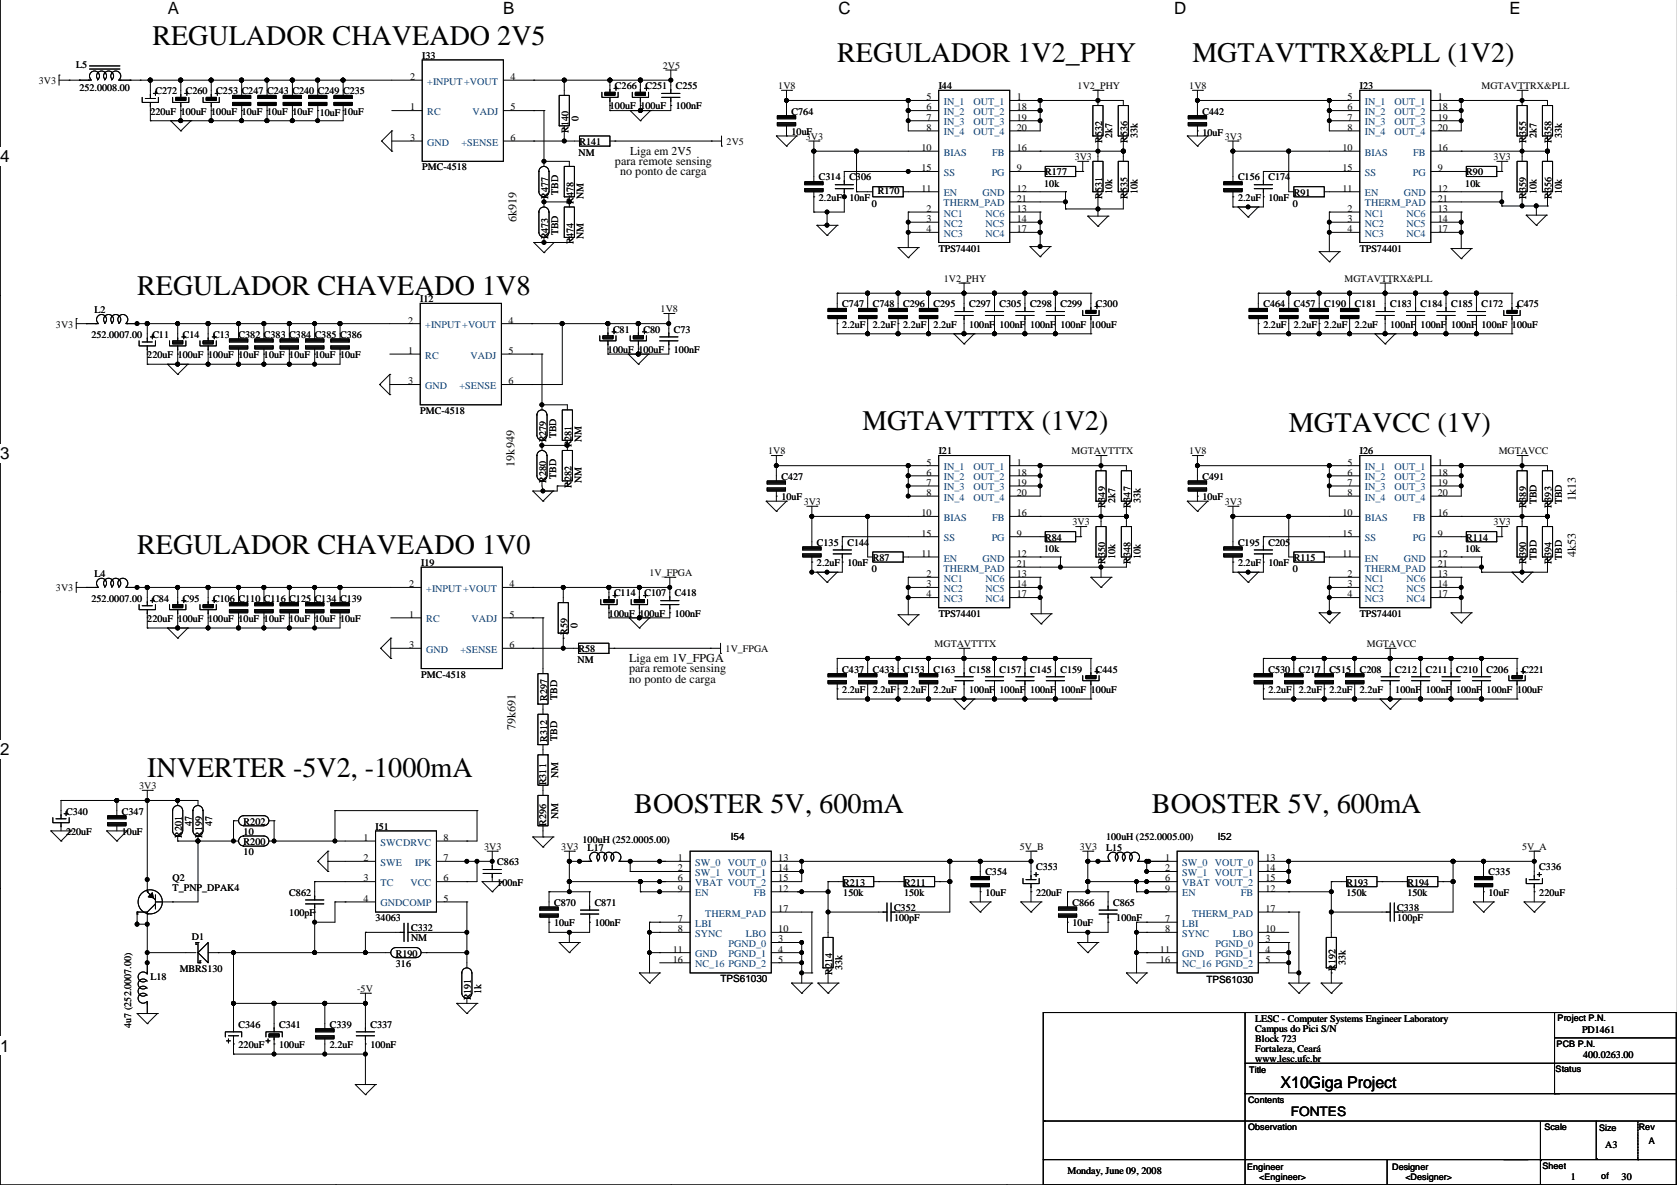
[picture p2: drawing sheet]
<svg xmlns="http://www.w3.org/2000/svg" width="420mm" height="297mm" viewBox="0 0 420 297" stroke-linecap="round" stroke-linejoin="round" font-family="sans-serif">
<defs><g id="words">
<g font-size="7.1">
<text x="38.1" y="11.2">REGULADOR CHAVEADO 2V5</text>
<text x="209.6" y="15.5">REGULADOR 1V2_PHY</text>
<text x="298.5" y="15.5">MGTAVTTRX&amp;PLL (1V2)</text>
<text x="34.3" y="73.9">REGULADOR CHAVEADO 1V8</text>
<text x="215.9" y="107.7">MGTAVTTTX (1V2)</text>
<text x="322.6" y="108.2">MGTAVCC (1V)</text>
<text x="34.3" y="138.7">REGULADOR CHAVEADO 1V0</text>
<text x="36.9" y="194.6">INVERTER -5V2, -1000mA</text>
<text x="158.8" y="203.4">BOOSTER 5V, 600mA</text>
<text x="288.3" y="203.4">BOOSTER 5V, 600mA</text>
</g>
<g font-size="4.2">
<text x="42" y="3.5">A</text>
<text x="126" y="3.5">B</text>
<text x="209.9" y="3.5">C</text>
<text x="293.9" y="3.5">D</text>
<text x="377.9" y="3.5">E</text>
<text x="0" y="40.6">4</text>
<text x="0" y="114.9">3</text>
<text x="0" y="189.1">2</text>
<text x="0" y="263.3">1</text>
</g>
<text font-size="4.1" x="320.6" y="272.4">X10Giga Project</text>
<text font-size="3.3" x="323.1" y="279.3">FONTES</text>
<g font-size="3">
<text x="154" y="41.3">para remote sensing</text>
<text x="157.8" y="38.8">Liga em 2V5</text>
<text x="155.2" y="43.9">no ponto de carga</text>
<text x="129.3" y="55.6" transform="rotate(-90 129.3 55.6)">6k919</text>
<text x="128.8" y="116.8" transform="rotate(-90 128.8 116.8)">19k949</text>
<text x="394.4" y="125.5" transform="rotate(-90 394.4 125.5)">1k13</text>
<text x="394.4" y="139.5" transform="rotate(-90 394.4 139.5)">4k53</text>
<text x="157.5" y="165.8">Liga em 1V_FPGA</text>
<text x="157.5" y="170.9">no ponto de carga</text>
<text x="157.5" y="168.3">para remote sensing</text>
<text x="129" y="182.9" transform="rotate(-90 129 182.9)">79k691</text>
</g>
<g font-size="2.5">
<text x="19.1" y="17">L5</text>
<text x="105.7" y="14.7">I33</text>
<text x="165.9" y="17.3">2V5</text>
<text x="9.7" y="21.1">3V3</text>
<text x="19.9" y="22.8">252.0008.00</text>
<text x="38.9" y="23.6">C272</text>
<text x="46.5" y="23.6">C260</text>
<text x="54.2" y="23.6">C253 C247 C243 C240 C249 C235</text>
<text x="102.7" y="20">2</text>
<text x="127.8" y="20">4</text>
<text x="154" y="22.3">C266</text>
<text x="161.6" y="22.3">C251</text>
<text x="169.2" y="22.3">C255</text>
<text x="194.8" y="22.3">1V8</text>
<text x="235" y="22.3">I44</text>
<text x="269.8" y="22.3">1V2_PHY</text>
<text x="297.7" y="22.3">1V8</text>
<text x="340.4" y="22.3">I23</text>
<text x="370.9" y="22.3">MGTAVTTRX&amp;PLL</text>
<text x="37.6" y="28.7">220uF</text>
<text x="45.3" y="28.7">100uF</text>
<text x="52.9" y="28.7">100uF</text>
<text x="60.5" y="28.7">10uF</text>
<text x="66.9" y="28.7">10uF</text>
<text x="73.2" y="28.7">10uF</text>
<text x="80" y="28.9">10uF</text>
<text x="85.9" y="28.7">10uF</text>
<text x="102.7" y="27.7">1</text>
<text x="127.8" y="27.7">5</text>
<text x="152.7" y="27.4">100uF 100uF</text>
<text x="169.2" y="27.4">100nF</text>
<text x="198.2" y="28.7">C764</text>
<text x="232" y="25.1">5</text>
<text x="232" y="27.7">6</text>
<text x="254.5" y="25.1">1</text>
<text x="254.5" y="27.7">18</text>
<text x="301" y="28.7">C442</text>
<text x="337.4" y="25.1">5</text>
<text x="337.4" y="27.7">6</text>
<text x="359.9" y="25.1">1</text>
<text x="359.9" y="27.7">18</text>
<text x="102.7" y="35.3">3</text>
<text x="127.8" y="35.3">6</text>
<text x="142.3" y="33.3" transform="rotate(-90 142.3 33.3)">R140</text>
<text x="144.8" y="30.2" transform="rotate(-90 144.8 30.2)">0</text>
<text x="198.2" y="33.8">10uF</text>
<text x="201.7" y="35">3V3</text>
<text x="232" y="30.2">7</text>
<text x="232" y="32.7">8</text>
<text x="254.5" y="32.7">20</text>
<text x="254.5" y="30.2">19</text>
<text x="275.9" y="35.8" transform="rotate(-90 275.9 35.8)">R532</text>
<text x="278.4" y="34.5" transform="rotate(-90 278.4 34.5)">2k7</text>
<text x="282.2" y="35.8" transform="rotate(-90 282.2 35.8)">R536</text>
<text x="284.8" y="34.5" transform="rotate(-90 284.8 34.5)">33k</text>
<text x="301" y="34">10uF</text>
<text x="306.6" y="35">3V3</text>
<text x="337.4" y="30.2">7</text>
<text x="337.4" y="32.7">8</text>
<text x="359.9" y="32.7">20</text>
<text x="359.9" y="30.2">19</text>
<text x="382.1" y="35.8" transform="rotate(-90 382.1 35.8)">R355</text>
<text x="384.6" y="34.5" transform="rotate(-90 384.6 34.5)">2k7</text>
<text x="388.4" y="35.8" transform="rotate(-90 388.4 35.8)">R358</text>
<text x="390.9" y="34.5" transform="rotate(-90 390.9 34.5)">33k</text>
<text x="144.8" y="39.1">NM</text>
<text x="145.1" y="36.3">R141</text>
<text x="181.9" y="36.3">2V5</text>
<text x="230.7" y="37.8">10</text>
<text x="254.5" y="37.8">16</text>
<text x="269" y="40.1">3V3</text>
<text x="336.1" y="37.8">10</text>
<text x="359.9" y="37.8">16</text>
<text x="373.9" y="40.1">3V3</text>
<text x="105.7" y="42.7">PMC-4518</text>
<text x="205" y="45.2">C314</text>
<text x="212.6" y="45.2">C306</text>
<text x="230.7" y="42.9">15</text>
<text x="230.7" y="48">11</text>
<text x="254.5" y="48">12</text>
<text x="254.5" y="42.9">9</text>
<text x="261.4" y="46.7">10k</text>
<text x="261.7" y="43.9">R177</text>
<text x="309.9" y="45.2">C156</text>
<text x="317.5" y="45.2">C174</text>
<text x="336.1" y="42.9">15</text>
<text x="336.1" y="48">11</text>
<text x="359.9" y="48">12</text>
<text x="359.9" y="42.9">9</text>
<text x="366.8" y="46.7">10k</text>
<text x="367.1" y="43.9">R90</text>
<text x="137.2" y="49.8" transform="rotate(-90 137.2 49.8)">R477</text>
<text x="139.7" y="48.8" transform="rotate(-90 139.7 48.8)">TBD</text>
<text x="143.5" y="51" transform="rotate(-90 143.5 51)">R478</text>
<text x="146.1" y="49.8" transform="rotate(-90 146.1 49.8)">NM</text>
<text x="205" y="50.3">2.2uF</text>
<text x="212.6" y="50.3">10nF</text>
<text x="218.2" y="51.8">0</text>
<text x="219.7" y="48.5">R170</text>
<text x="232" y="53.1">2</text>
<text x="254.5" y="53.1">13</text>
<text x="254.5" y="50.5">21</text>
<text x="275.9" y="49.8" transform="rotate(-90 275.9 49.8)">R531</text>
<text x="278.4" y="48.5" transform="rotate(-90 278.4 48.5)">10k</text>
<text x="282.2" y="49.8" transform="rotate(-90 282.2 49.8)">R535</text>
<text x="284.8" y="48.5" transform="rotate(-90 284.8 48.5)">10k</text>
<text x="309.9" y="50.3">2.2uF</text>
<text x="317.5" y="50.3">10nF</text>
<text x="323.6" y="51.8">0</text>
<text x="323.9" y="49">R91</text>
<text x="337.4" y="53.1">2</text>
<text x="359.9" y="53.1">13</text>
<text x="359.9" y="50.5">21</text>
<text x="382.1" y="49.8" transform="rotate(-90 382.1 49.8)">R359</text>
<text x="384.6" y="48.5" transform="rotate(-90 384.6 48.5)">10k</text>
<text x="388.4" y="49.8" transform="rotate(-90 388.4 49.8)">R356</text>
<text x="390.9" y="48.5" transform="rotate(-90 390.9 48.5)">10k</text>
<text x="137.2" y="59.9" transform="rotate(-90 137.2 59.9)">R473</text>
<text x="139.7" y="58.9" transform="rotate(-90 139.7 58.9)">TBD</text>
<text x="146.1" y="59.9" transform="rotate(-90 146.1 59.9)">NM</text>
<text x="232" y="55.6">3</text>
<text x="232" y="58.1">4</text>
<text x="254.5" y="55.6">14</text>
<text x="254.5" y="58.1">17</text>
<text x="337.4" y="55.6">3</text>
<text x="337.4" y="58.1">4</text>
<text x="359.9" y="55.6">14</text>
<text x="359.9" y="58.1">17</text>
<text x="143.5" y="61.2" transform="rotate(-90 143.5 61.2)">R474</text>
<text x="235" y="63">TPS74401</text>
<text x="340.4" y="63">TPS74401</text>
<text x="236.3" y="70.6">1V2_PHY</text>
<text x="336.6" y="70.6">MGTAVTTRX&amp;PLL</text>
<text x="105.2" y="75.7">I12</text>
<text x="210.9" y="76.9">C747</text>
<text x="218.5" y="76.9">C748</text>
<text x="226.1" y="76.9">C296</text>
<text x="233.7" y="76.9">C295</text>
<text x="242.6" y="76.9">C297</text>
<text x="250.2" y="76.9">C305</text>
<text x="257.8" y="76.9">C298</text>
<text x="265.5" y="76.9">C299</text>
<text x="274.4" y="76.9">C300</text>
<text x="316.3" y="76.9">C464</text>
<text x="323.9" y="76.9">C457</text>
<text x="331.5" y="76.9">C190</text>
<text x="339.1" y="76.9">C181</text>
<text x="348" y="76.9">C183</text>
<text x="355.6" y="76.9">C184</text>
<text x="363.3" y="76.9">C185</text>
<text x="370.9" y="76.9">C172</text>
<text x="379.8" y="76.9">C475</text>
<text x="14" y="82">3V3</text>
<text x="23.7" y="78.5">L2</text>
<text x="102.2" y="81">2</text>
<text x="127.3" y="81">4</text>
<text x="153.5" y="83.3">C81</text>
<text x="161.1" y="83.3">C80</text>
<text x="165.4" y="78.2">1V8</text>
<text x="168.7" y="83.3">C73</text>
<text x="210.9" y="82">2.2uF</text>
<text x="218.5" y="82">2.2uF</text>
<text x="226.1" y="82">2.2uF</text>
<text x="233.7" y="82">2.2uF</text>
<text x="242.6" y="82">100nF</text>
<text x="250.2" y="82">100nF</text>
<text x="257.8" y="82">100nF</text>
<text x="265.5" y="82">100nF</text>
<text x="273.1" y="82">100uF</text>
<text x="316.3" y="82">2.2uF</text>
<text x="323.9" y="82">2.2uF</text>
<text x="331.5" y="82">2.2uF</text>
<text x="339.1" y="82">2.2uF</text>
<text x="348" y="82">100nF</text>
<text x="355.6" y="82">100nF</text>
<text x="363.3" y="82">100nF</text>
<text x="370.9" y="82">100nF</text>
<text x="378.5" y="82">100uF</text>
<text x="22.9" y="84.6">252.0007.00</text>
<text x="36.9" y="89.6">220uF</text>
<text x="38.1" y="84.6">C11</text>
<text x="44.5" y="89.6">100uF</text>
<text x="45.8" y="84.6">C14</text>
<text x="52.1" y="89.6">100uF</text>
<text x="53.4" y="84.6">C13</text>
<text x="59.7" y="84.6">C382 C383 C384 C385 C386</text>
<text x="59.7" y="89.6">10uF</text>
<text x="66.1" y="89.6">10uF</text>
<text x="72.4" y="89.6">10uF</text>
<text x="78.8" y="89.6">10uF</text>
<text x="85.1" y="89.6">10uF</text>
<text x="102.2" y="88.6">1</text>
<text x="127.3" y="88.6">5</text>
<text x="152.2" y="88.4">100uF 100uF</text>
<text x="168.7" y="88.4">100nF</text>
<text x="102.2" y="96.2">3</text>
<text x="127.3" y="96.2">6</text>
<text x="105.2" y="103.6">PMC-4518</text>
<text x="136.7" y="110.7" transform="rotate(-90 136.7 110.7)">R279</text>
<text x="139.2" y="109.7" transform="rotate(-90 139.2 109.7)">TBD</text>
<text x="143.1" y="112" transform="rotate(-90 143.1 112)">R281</text>
<text x="145.6" y="110.7" transform="rotate(-90 145.6 110.7)">NM</text>
<text x="192.3" y="113.8">1V8</text>
<text x="235" y="113.8">I21</text>
<text x="268.3" y="113.8">MGTAVTTTX</text>
<text x="297.7" y="113.8">1V8</text>
<text x="340.4" y="113.8">I26</text>
<text x="375.2" y="113.8">MGTAVCC</text>
<text x="139.2" y="119.9" transform="rotate(-90 139.2 119.9)">TBD</text>
<text x="232" y="116.6">5</text>
<text x="232" y="119.1">6</text>
<text x="254.5" y="116.6">1</text>
<text x="254.5" y="119.1">18</text>
<text x="337.4" y="116.6">5</text>
<text x="337.4" y="119.1">6</text>
<text x="359.9" y="116.6">1</text>
<text x="359.9" y="119.1">18</text>
<text x="136.7" y="120.9" transform="rotate(-90 136.7 120.9)">R280</text>
<text x="143.1" y="122.2" transform="rotate(-90 143.1 122.2)">R282</text>
<text x="145.6" y="120.9" transform="rotate(-90 145.6 120.9)">NM</text>
<text x="195.6" y="120.1">C427</text>
<text x="195.6" y="125.2">10uF</text>
<text x="232" y="121.6">7</text>
<text x="232" y="124.2">8</text>
<text x="254.5" y="124.2">20</text>
<text x="254.5" y="121.6">19</text>
<text x="279.2" y="126" transform="rotate(-90 279.2 126)">2k7</text>
<text x="285.5" y="126" transform="rotate(-90 285.5 126)">33k</text>
<text x="301" y="120.1">C491</text>
<text x="301" y="125.2">10uF</text>
<text x="337.4" y="121.6">7</text>
<text x="337.4" y="124.2">8</text>
<text x="359.9" y="124.2">20</text>
<text x="359.9" y="121.6">19</text>
<text x="201.2" y="126.5">3V3</text>
<text x="230.7" y="129.3">10</text>
<text x="254.5" y="129.3">16</text>
<text x="268.5" y="131.6">3V3</text>
<text x="276.6" y="127.2" transform="rotate(-90 276.6 127.2)">R349</text>
<text x="283" y="127.2" transform="rotate(-90 283 127.2)">R347</text>
<text x="306.6" y="126.5">3V3</text>
<text x="336.1" y="129.3">10</text>
<text x="359.9" y="129.3">16</text>
<text x="373.9" y="131.6">3V3</text>
<text x="382.1" y="127.2" transform="rotate(-90 382.1 127.2)">R389</text>
<text x="384.6" y="126.3" transform="rotate(-90 384.6 126.3)">TBD</text>
<text x="388.4" y="127.2" transform="rotate(-90 388.4 127.2)">R393</text>
<text x="390.9" y="126.3" transform="rotate(-90 390.9 126.3)">TBD</text>
<text x="204.5" y="136.6">C135</text>
<text x="212.1" y="136.6">C144</text>
<text x="230.7" y="134.3">15</text>
<text x="254.5" y="134.3">9</text>
<text x="261.7" y="135.4">R84</text>
<text x="309.9" y="136.6">C195</text>
<text x="317.5" y="136.6">C205</text>
<text x="336.1" y="134.3">15</text>
<text x="359.9" y="134.3">9</text>
<text x="367.1" y="135.4">R114</text>
<text x="105.4" y="141.7">I19</text>
<text x="204.5" y="141.7">2.2uF</text>
<text x="212.1" y="141.7">10nF</text>
<text x="218.2" y="143.2">0</text>
<text x="218.5" y="140.4">R87</text>
<text x="230.7" y="139.4">11</text>
<text x="254.5" y="139.4">12</text>
<text x="254.5" y="142">21</text>
<text x="261.4" y="138.1">10k</text>
<text x="276.6" y="141.2" transform="rotate(-90 276.6 141.2)">R350</text>
<text x="279.2" y="139.9" transform="rotate(-90 279.2 139.9)">10k</text>
<text x="283" y="141.2" transform="rotate(-90 283 141.2)">R348</text>
<text x="285.5" y="139.9" transform="rotate(-90 285.5 139.9)">10k</text>
<text x="309.9" y="141.7">2.2uF</text>
<text x="317.5" y="141.7">10nF</text>
<text x="323.6" y="143.2">0</text>
<text x="323.9" y="140.4">R115</text>
<text x="336.1" y="139.4">11</text>
<text x="359.9" y="139.4">12</text>
<text x="359.9" y="142">21</text>
<text x="366.8" y="138.1">10k</text>
<text x="382.1" y="141.2" transform="rotate(-90 382.1 141.2)">R390</text>
<text x="384.6" y="140.2" transform="rotate(-90 384.6 140.2)">TBD</text>
<text x="388.4" y="141.2" transform="rotate(-90 388.4 141.2)">R394</text>
<text x="390.9" y="140.2" transform="rotate(-90 390.9 140.2)">TBD</text>
<text x="14" y="148.1">3V3</text>
<text x="23.7" y="144.5">L4</text>
<text x="102.4" y="147">2</text>
<text x="127.5" y="147">4</text>
<text x="153.7" y="149.3">C114</text>
<text x="161.3" y="149.3">C107</text>
<text x="162.6" y="144.3">1V_FPGA</text>
<text x="168.9" y="149.3">C418</text>
<text x="232" y="144.5">2</text>
<text x="232" y="147">3</text>
<text x="232" y="149.6">4</text>
<text x="254.5" y="144.5">13</text>
<text x="254.5" y="147">14</text>
<text x="254.5" y="149.6">17</text>
<text x="337.4" y="144.5">2</text>
<text x="337.4" y="147">3</text>
<text x="337.4" y="149.6">4</text>
<text x="359.9" y="144.5">13</text>
<text x="359.9" y="147">14</text>
<text x="359.9" y="149.6">17</text>
<text x="22.9" y="150.6">252.0007.00</text>
<text x="36.9" y="155.7">220uF</text>
<text x="38.1" y="150.6">C84</text>
<text x="44.5" y="155.7">100uF</text>
<text x="45.8" y="150.6">C95</text>
<text x="52.1" y="155.7">100uF</text>
<text x="53.4" y="150.6">C106 C110 C116 C125 C134 C139</text>
<text x="59.7" y="155.7">10uF</text>
<text x="66.1" y="155.7">10uF</text>
<text x="72.4" y="155.7">10uF</text>
<text x="78.8" y="155.7">10uF</text>
<text x="85.1" y="155.7">10uF</text>
<text x="102.4" y="154.7">1</text>
<text x="127.5" y="154.7">5</text>
<text x="152.4" y="154.4">100uF 100uF</text>
<text x="168.9" y="154.4">100nF</text>
<text x="235" y="154.4">TPS74401</text>
<text x="340.4" y="154.4">TPS74401</text>
<text x="142" y="159" transform="rotate(-90 142 159)">R59</text>
<text x="144.6" y="157.2" transform="rotate(-90 144.6 157.2)">0</text>
<text x="102.4" y="162.3">3</text>
<text x="127.5" y="162.3">6</text>
<text x="144.6" y="166.1">NM</text>
<text x="144.8" y="163.3">R58</text>
<text x="181.6" y="163.3">1V_FPGA</text>
<text x="234" y="162">MGTAVTTTX</text>
<text x="342.2" y="162">MGTAVCC</text>
<text x="105.4" y="169.7">PMC-4518</text>
<text x="210.9" y="168.4">C437</text>
<text x="210.9" y="173.5">2.2uF</text>
<text x="218.5" y="168.4">C433</text>
<text x="218.5" y="173.5">2.2uF</text>
<text x="226.1" y="168.4">C153</text>
<text x="226.1" y="173.5">2.2uF</text>
<text x="233.7" y="168.4">C163</text>
<text x="233.7" y="173.5">2.2uF</text>
<text x="242.6" y="168.4">C158</text>
<text x="242.6" y="173.5">100nF</text>
<text x="250.2" y="168.4">C157</text>
<text x="250.2" y="173.5">100nF</text>
<text x="257.8" y="168.4">C145</text>
<text x="257.8" y="173.5">100nF</text>
<text x="265.5" y="168.4">C159</text>
<text x="265.5" y="173.5">100nF</text>
<text x="273.1" y="173.5">100uF</text>
<text x="274.4" y="168.4">C445</text>
<text x="317.5" y="168.4">C530</text>
<text x="317.5" y="173.5">2.2uF</text>
<text x="325.2" y="168.4">C217</text>
<text x="325.2" y="173.5">2.2uF</text>
<text x="332.8" y="168.4">C515</text>
<text x="332.8" y="173.5">2.2uF</text>
<text x="340.4" y="168.4">C208</text>
<text x="340.4" y="173.5">2.2uF</text>
<text x="349.3" y="168.4">C212</text>
<text x="349.3" y="173.5">100nF</text>
<text x="356.9" y="168.4">C211</text>
<text x="356.9" y="173.5">100nF</text>
<text x="364.5" y="168.4">C210</text>
<text x="364.5" y="173.5">100nF</text>
<text x="372.1" y="168.4">C206</text>
<text x="372.1" y="173.5">100nF</text>
<text x="379.8" y="173.5">100uF</text>
<text x="381" y="168.4">C221</text>
<text x="136.9" y="175.5" transform="rotate(-90 136.9 175.5)">R297</text>
<text x="139.5" y="175.3" transform="rotate(-90 139.5 175.3)">TBD</text>
<text x="136.9" y="185.7" transform="rotate(-90 136.9 185.7)">R312</text>
<text x="139.5" y="185.4" transform="rotate(-90 139.5 185.4)">TBD</text>
<text x="34.8" y="197.6">3V3</text>
<text x="136.7" y="196.6" transform="rotate(-90 136.7 196.6)">R311</text>
<text x="139.7" y="194.8" transform="rotate(-90 139.7 194.8)">NM</text>
<text x="16.5" y="203.9">C340</text>
<text x="30.5" y="203.9">C347</text>
<text x="16.5" y="209">220uF</text>
<text x="30.5" y="209">10uF</text>
<text x="45.5" y="209.8" transform="rotate(-90 45.5 209.8)">R201</text>
<text x="48" y="206.8" transform="rotate(-90 48 206.8)">47</text>
<text x="50.6" y="209.8" transform="rotate(-90 50.6 209.8)">R199</text>
<text x="53.1" y="206.8" transform="rotate(-90 53.1 206.8)">47</text>
<text x="61" y="206.5">R202</text>
<text x="61" y="209">10</text>
<text x="94" y="207.8">I51</text>
<text x="136.7" y="206.8" transform="rotate(-90 136.7 206.8)">R296</text>
<text x="139.7" y="205" transform="rotate(-90 139.7 205)">NM</text>
<text x="61" y="211.6">R200</text>
<text x="61" y="214.1">10</text>
<text x="91" y="210.5">1</text>
<text x="91" y="215.6">2</text>
<text x="111" y="215.6">7</text>
<text x="111" y="210.5">8</text>
<text x="121.2" y="212.8">3V3</text>
<text x="140.5" y="212.8">3V3</text>
<text x="145.8" y="211.1">100uH (252.0005.00)</text>
<text x="147.1" y="213.1">L17</text>
<text x="169.7" y="215.6">1</text>
<text x="182.9" y="210.3">I54</text>
<text x="194.8" y="215.6">13</text>
<text x="255.3" y="212.8">5V_B</text>
<text x="270.3" y="212.8">3V3</text>
<text x="276.9" y="213.1">L15</text>
<text x="276.9" y="210.3">100uH (252.0005.00)</text>
<text x="291.6" y="215.6">1</text>
<text x="304.8" y="210.3">I52</text>
<text x="316.8" y="215.6">13</text>
<text x="381" y="212.8">5V_A</text>
<text x="43.2" y="220.5">Q2</text>
<text x="91" y="220.7">3</text>
<text x="111" y="220.7">6</text>
<text x="124.5" y="216.6">C863</text>
<text x="124.5" y="221.7">100nF</text>
<text x="169.7" y="218.2">2</text>
<text x="169.7" y="220.7">6</text>
<text x="194.8" y="218.2">14</text>
<text x="194.8" y="220.7">15</text>
<text x="211.1" y="221.7">R213</text>
<text x="226.3" y="221.7">R211</text>
<text x="246.7" y="219.2">C354</text>
<text x="259.4" y="217.9">C353</text>
<text x="291.6" y="218.2">2</text>
<text x="291.6" y="220.7">6</text>
<text x="316.8" y="218.2">14</text>
<text x="316.8" y="220.7">15</text>
<text x="337.1" y="221.7">R193</text>
<text x="352.3" y="221.7">R194</text>
<text x="372.6" y="219.2">C335</text>
<text x="385.3" y="217.9">C336</text>
<text x="43.2" y="223">T_PNP_DPAK4</text>
<text x="72.4" y="224.3">C862</text>
<text x="91" y="225.8">4</text>
<text x="111" y="225.8">5</text>
<text x="138.7" y="226.8">C870</text>
<text x="148.9" y="226.8">C871</text>
<text x="169.7" y="223.2">9</text>
<text x="194.8" y="223.2">12</text>
<text x="211.1" y="224.3">150k</text>
<text x="226.3" y="224.3">150k</text>
<text x="246.7" y="224.3">10uF</text>
<text x="259.4" y="224.3">220uF</text>
<text x="268.5" y="226.8">C866</text>
<text x="278.7" y="226.8">C865</text>
<text x="291.6" y="223.2">9</text>
<text x="316.8" y="223.2">12</text>
<text x="337.1" y="224.3">150k</text>
<text x="352.3" y="224.3">150k</text>
<text x="372.6" y="224.3">10uF</text>
<text x="385.3" y="224.3">220uF</text>
<text x="72.4" y="229.3">100pF</text>
<text x="94" y="230.6">34063</text>
<text x="102.9" y="233.2">C332</text>
<text x="138.7" y="231.9">10uF</text>
<text x="148.9" y="231.9">100nF</text>
<text x="169.7" y="233.4">8</text>
<text x="169.7" y="230.9">7</text>
<text x="194.8" y="233.4">10</text>
<text x="194.8" y="228.3">17</text>
<text x="223.8" y="228.1">C352</text>
<text x="223.8" y="230.6">100pF</text>
<text x="268.5" y="231.9">10uF</text>
<text x="279.4" y="230.6">100nF</text>
<text x="291.6" y="233.4">8</text>
<text x="291.6" y="230.9">7</text>
<text x="316.8" y="233.4">10</text>
<text x="316.8" y="228.3">17</text>
<text x="349.8" y="228.1">C338</text>
<text x="349.8" y="230.6">100pF</text>
<text x="48" y="235.4">D1</text>
<text x="99.1" y="239.5">R190</text>
<text x="102.9" y="235.7">NM</text>
<text x="168.5" y="238.5">11</text>
<text x="194.8" y="235.9">3</text>
<text x="194.8" y="238.5">4</text>
<text x="290.4" y="238.5">11</text>
<text x="316.8" y="235.9">3</text>
<text x="316.8" y="238.5">4</text>
<text x="37.6" y="245.4">L18</text>
<text x="45" y="243.3">MBRS130</text>
<text x="99.1" y="242">316</text>
<text x="168.5" y="241">16</text>
<text x="180.4" y="245.9">TPS61030</text>
<text x="194.8" y="241">5</text>
<text x="208.3" y="244.1" transform="rotate(-90 208.3 244.1)">R214</text>
<text x="210.9" y="242.8" transform="rotate(-90 210.9 242.8)">33k</text>
<text x="290.4" y="241">16</text>
<text x="316.8" y="241">5</text>
<text x="334.3" y="243.1" transform="rotate(-90 334.3 243.1)">R192</text>
<text x="336.8" y="241.5" transform="rotate(-90 336.8 241.5)">33k</text>
<text x="89.4" y="248.4">-5V</text>
<text x="117.9" y="250.4" transform="rotate(-90 117.9 250.4)">R191</text>
<text x="120.4" y="248.9" transform="rotate(-90 120.4 248.9)">1k</text>
<text x="302" y="246.1">TPS61030</text>
<text x="32.8" y="257.3" transform="rotate(-90 32.8 257.3)">4u7 (252.0007.00)</text>
<text x="59.7" y="257.3">C346</text>
<text x="69.9" y="257.3">C341</text>
<text x="82.6" y="257.3">C339</text>
<text x="92.7" y="257.3">C337</text>
<text x="314.2" y="255.8">LESC - Computer Systems Engineer Laboratory</text>
<text x="59.7" y="262.4">220uF</text>
<text x="69.9" y="262.4">100uF</text>
<text x="82.6" y="262.4">2.2uF</text>
<text x="92.7" y="262.4">100nF</text>
<text x="314.2" y="258.3">Campus do Pici S/N</text>
<text x="314.2" y="260.8">Block 723</text>
<text x="314.2" y="263.4">Fortaleza, Ceará</text>
<text x="396" y="258.6">PD1461</text>
<text x="314.2" y="265.9">www.lesc.ufc.br</text>
<text x="396.3" y="264.9">400.0263.00</text>
<text x="401.8" y="287.5">A3</text>
<text x="267.2" y="293.9">Monday, June 09, 2008</text>
<text x="393.2" y="295.4">1</text>
<text x="405.9" y="295.4">30</text>
</g>
<g font-size="2.5" fill="#004080">
<text x="107" y="21.2">+INPUT+VOUT</text>
<text x="107" y="28.8">RC</text>
<text x="118.3" y="28.8">VADJ</text>
<text x="236.3" y="26.3">IN_1</text>
<text x="236.3" y="28.8">IN_2</text>
<text x="243.7" y="26.3">OUT_1</text>
<text x="243.7" y="28.8">OUT_2</text>
<text x="341.7" y="26.3">IN_1</text>
<text x="341.7" y="28.8">IN_2</text>
<text x="349.1" y="26.3">OUT_1</text>
<text x="349.1" y="28.8">OUT_2</text>
<text x="236.3" y="31.4">IN_3</text>
<text x="236.3" y="33.9">IN_4</text>
<text x="243.7" y="33.9">OUT_4</text>
<text x="243.7" y="31.4">OUT_3</text>
<text x="341.7" y="31.4">IN_3</text>
<text x="341.7" y="33.9">IN_4</text>
<text x="349.1" y="33.9">OUT_4</text>
<text x="349.1" y="31.4">OUT_3</text>
<text x="107" y="36.4">GND</text>
<text x="115.5" y="36.4">+SENSE</text>
<text x="236.3" y="39">BIAS</text>
<text x="248.4" y="39">FB</text>
<text x="341.7" y="39">BIAS</text>
<text x="353.8" y="39">FB</text>
<text x="236.3" y="44.1">SS</text>
<text x="248.2" y="44.1">PG</text>
<text x="341.7" y="44.1">SS</text>
<text x="353.7" y="44.1">PG</text>
<text x="236.2" y="51.7">THERM_PAD</text>
<text x="236.3" y="49.1">EN</text>
<text x="246" y="49.1">GND</text>
<text x="341.6" y="51.7">THERM_PAD</text>
<text x="341.7" y="49.1">EN</text>
<text x="351.4" y="49.1">GND</text>
<text x="236.3" y="54.2">NC1</text>
<text x="236.3" y="56.8">NC2</text>
<text x="236.3" y="59.3">NC3</text>
<text x="246.7" y="54.2">NC6</text>
<text x="246.7" y="56.8">NC5</text>
<text x="246.7" y="59.3">NC4</text>
<text x="341.7" y="54.2">NC1</text>
<text x="341.7" y="56.8">NC2</text>
<text x="341.7" y="59.3">NC3</text>
<text x="352.1" y="54.2">NC6</text>
<text x="352.1" y="56.8">NC5</text>
<text x="352.1" y="59.3">NC4</text>
<text x="106.5" y="82.2">+INPUT+VOUT</text>
<text x="106.5" y="89.8">RC</text>
<text x="117.8" y="89.8">VADJ</text>
<text x="106.5" y="97.4">GND</text>
<text x="115" y="97.4">+SENSE</text>
<text x="236.3" y="117.7">IN_1</text>
<text x="243.7" y="117.7">OUT_1</text>
<text x="341.7" y="117.7">IN_1</text>
<text x="349.1" y="117.7">OUT_1</text>
<text x="236.3" y="120.3">IN_2</text>
<text x="236.3" y="122.8">IN_3</text>
<text x="236.3" y="125.3">IN_4</text>
<text x="243.7" y="125.3">OUT_4</text>
<text x="243.7" y="122.8">OUT_3</text>
<text x="243.7" y="120.3">OUT_2</text>
<text x="341.7" y="120.3">IN_2</text>
<text x="341.7" y="122.8">IN_3</text>
<text x="341.7" y="125.3">IN_4</text>
<text x="349.1" y="125.3">OUT_4</text>
<text x="349.1" y="122.8">OUT_3</text>
<text x="349.1" y="120.3">OUT_2</text>
<text x="236.3" y="130.4">BIAS</text>
<text x="248.4" y="130.4">FB</text>
<text x="341.7" y="130.4">BIAS</text>
<text x="353.8" y="130.4">FB</text>
<text x="236.3" y="135.5">SS</text>
<text x="248.2" y="135.5">PG</text>
<text x="341.7" y="135.5">SS</text>
<text x="353.7" y="135.5">PG</text>
<text x="236.2" y="143.1">THERM_PAD</text>
<text x="236.3" y="140.6">EN</text>
<text x="246" y="140.6">GND</text>
<text x="341.6" y="143.1">THERM_PAD</text>
<text x="341.7" y="140.6">EN</text>
<text x="351.4" y="140.6">GND</text>
<text x="106.7" y="148.2">+INPUT+VOUT</text>
<text x="236.3" y="145.7">NC1</text>
<text x="236.3" y="148.2">NC2</text>
<text x="246.7" y="145.7">NC6</text>
<text x="246.7" y="148.2">NC5</text>
<text x="341.7" y="145.7">NC1</text>
<text x="341.7" y="148.2">NC2</text>
<text x="352.1" y="145.7">NC6</text>
<text x="352.1" y="148.2">NC5</text>
<text x="106.7" y="155.8">RC</text>
<text x="118" y="155.8">VADJ</text>
<text x="236.3" y="150.7">NC3</text>
<text x="246.7" y="150.7">NC4</text>
<text x="341.7" y="150.7">NC3</text>
<text x="352.1" y="150.7">NC4</text>
<text x="106.7" y="163.4">GND</text>
<text x="115.3" y="163.4">+SENSE</text>
<text x="95.3" y="211.7">SWCDRVC</text>
<text x="95.3" y="221.9">TC</text>
<text x="95.3" y="216.8">SWE</text>
<text x="102.8" y="221.9">VCC</text>
<text x="103.9" y="216.8">IPK</text>
<text x="174" y="216.8">SW_0</text>
<text x="174" y="219.3">SW_1</text>
<text x="174" y="221.9">VBAT VOUT_2</text>
<text x="182.2" y="216.8">VOUT_0</text>
<text x="182.2" y="219.3">VOUT_1</text>
<text x="295.9" y="216.8">SW_0</text>
<text x="295.9" y="219.3">SW_1</text>
<text x="295.9" y="221.9">VBAT VOUT_2</text>
<text x="304.1" y="216.8">VOUT_0</text>
<text x="304.1" y="219.3">VOUT_1</text>
<text x="95.3" y="226.9">GNDCOMP</text>
<text x="174" y="224.4">EN</text>
<text x="188.7" y="224.4">FB</text>
<text x="295.9" y="224.4">EN</text>
<text x="310.6" y="224.4">FB</text>
<text x="174" y="232">LBI</text>
<text x="176.5" y="229.5">THERM_PAD</text>
<text x="295.9" y="232">LBI</text>
<text x="298.4" y="229.5">THERM_PAD</text>
<text x="174" y="234.6">SYNC</text>
<text x="174" y="239.6">GND</text>
<text x="182.4" y="237.1">PGND_0</text>
<text x="182.4" y="239.6">PGND_1</text>
<text x="186.7" y="234.6">LBO</text>
<text x="295.9" y="234.6">SYNC</text>
<text x="295.9" y="239.6">GND</text>
<text x="304.3" y="237.1">PGND_0</text>
<text x="304.3" y="239.6">PGND_1</text>
<text x="308.6" y="234.6">LBO</text>
<text x="174" y="242.2">NC_16 PGND_2</text>
<text x="295.9" y="242.2">NC_16 PGND_2</text>
</g>
<g font-size="2.3">
<text x="389.9" y="255.6">Project P.N.</text>
<text x="389.7" y="262.1">PCB P.N.</text>
<text x="312.7" y="268.7">Title</text>
<text x="389.4" y="268.5">Status</text>
<text x="312.5" y="276.1">Contents</text>
<text x="312.5" y="283">Observation</text>
<text x="386.6" y="283">Scale</text>
<text x="400.3" y="283.2">Size</text>
<text x="410.2" y="283">Rev</text>
<text x="412.8" y="286.5">A</text>
<text x="312.2" y="292.9">Engineer</text>
<text x="348.5" y="292.9">Designer</text>
<text x="386.1" y="292.6">Sheet</text>
<text x="315.2" y="295.4">&lt;Engineer&gt;</text>
<text x="351.8" y="295.4">&lt;Designer&gt;</text>
<text x="400.9" y="295.2">of</text>
</g>
</g></defs>
<path d="M0 -.1v296.8h419.9" fill="none" stroke="#000" stroke-width=".25"/>
<path d="M42 -.1h2.8v4.5h-2.8z" fill="#fff"/>
<path d="M84 296.7h.1" fill="none" stroke="#000" stroke-width=".25"/>
<path d="M126 -.1h2.8v4.5h-2.8z" fill="#fff"/>
<path d="M168 296.7h.1" fill="none" stroke="#000" stroke-width=".25"/>
<path d="M209.9 -.1h3.1v4.5h-3.1z" fill="#fff"/>
<path d="M252 296.7h.1" fill="none" stroke="#000" stroke-width=".25"/>
<path d="M293.9 -.1h3.1v4.5h-3.1z" fill="#fff"/>
<path d="M335.9 296.7h.1" fill="none" stroke="#000" stroke-width=".25"/>
<g fill="#fff">
<path d="M377.9 -.1h2.8v4.5h-2.8z"/>
<path d="M0 36.9h2.4v4.7h-2.4z"/>
<path d="M0 111.1h2.4v4.7h-2.4z"/>
</g>
<path d="M0 74h.1" fill="none" stroke="#000" stroke-width=".25"/>
<path d="M0 185.3h2.4v4.7h-2.4z" fill="#fff"/>
<path d="M0 148.2h.1" fill="none" stroke="#000" stroke-width=".25"/>
<path d="M0 259.5h2.4v4.7h-2.4z" fill="#fff"/>
<g fill="none" stroke="#000" stroke-width=".25">
<path d="M14.8 18.8h.1M14.8 18.8v2.5M22.4 17.3h7.6M22.4 16.5h7.6M22.8 19.9a1.25 1.25 0 0 1 0-1.8 1.25 1.25 0 0 1 1.8 .1 1.25 1.25 0 0 1-.2 1.8M24.5 19.9a1.25 1.25 0 0 1 .1-1.8 1.25 1.25 0 0 1 1.8 .1 1.25 1.25 0 0 1-.2 1.8M26.3 19.9a1.25 1.25 0 0 1 0-1.8 1.25 1.25 0 0 1 1.8 .1 1.25 1.25 0 0 1-.2 1.8M28.1 19.9a1.25 1.25 0 0 1 0-1.8 1.25 1.25 0 0 1 1.8 .1 1.25 1.25 0 0 1-.2 1.8M105.7 15h20.3v25.4h-20.3zM166.7 17.5h2.5M167.9 17.5v5.9M169.2 17.5h.1"/>
<path d="M14.8 20.1h8.1M17.3 20.1h.1M19.9 20.1h.1M29.7 20.1h76M32.6 20.1h.1M35.1 20.1h.1M35.6 24.4v1.2h4.1v-1.2M36.4 24.7h2.5M37.6 27.7h.1M37.6 30.2h.1M37.6 20.1h.1M37.6 20.1v4.6"/>
<path d="M37.6 25.6v4.6M38.4 23.4h1M38.9 22.9v1M42.7 30.2h.1M42.7 30.2l2.6 2.6M43.2 24.4v1.2h4.1v-1.2M44 24.4h2.5v.8h-2.5zM44 24.9h2.5M44 24.7h2.5M45.3 20.1h.1M45.3 30.2h.1M45.3 27.7h.1"/>
<path d="M45.3 32.8h.1M45.3 20.1v4.3M45.3 25.6v4.6M46.2 23.4h1.1M46.8 22.9v1M47.8 30.2h.1M47.8 30.2l-2.5 2.6M50.8 24.4v1.2h4.1v-1.2M51.6 24.4h2.6v.8h-2.6zM51.6 24.9h2.6M51.6 24.7h2.6M52.9 20.1h.1"/>
<path d="M52.9 27.7h.1M52.9 30.2h.1M52.9 20.1v4.3M52.9 25.6v4.6M53.9 23.4h1M54.4 22.9v1M58.2 23.9h4.6v.8h-4.6zM58.2 25.6h4.6v.8h-4.6zM58.2 24.4h4.6M58.2 25.9h4.6M58.2 24.1h4.6M58.2 26.2h4.6"/>
<path d="M60.5 20.1h.1M60.5 30.2h.1M60.5 27.7h.1M60.5 20.1v3.8M60.5 26.4v3.8M64.6 23.9h4.5v.8h-4.5zM64.6 25.6h4.5v.8h-4.5zM64.6 24.4h4.5M64.6 25.9h4.5M64.6 24.1h4.5M64.6 26.2h4.5M66.9 20.1h.1"/>
<path d="M66.9 30.2h.1M66.9 27.7h.1M66.9 20.1v3.8M66.9 26.4v3.8M70.9 23.9h4.6v.8h-4.6zM70.9 25.6h4.6v.8h-4.6zM70.9 24.4h4.6M70.9 25.9h4.6M70.9 24.1h4.6M70.9 26.2h4.6M73.2 30.2h.1M73.2 20.1h.1"/>
<path d="M73.2 27.7h.1M73.2 20.1v3.8M73.2 26.4v3.8M77.3 23.9h4.5v.8h-4.5zM77.3 25.6h4.5v.8h-4.5zM77.3 24.4h4.5M77.3 25.9h4.5M77.3 24.1h4.5M77.3 26.2h4.5M79.6 30.2h.1M79.6 20.1h.1M79.6 27.7h.1"/>
<path d="M79.6 20.1v3.8M79.6 26.4v3.8M83.6 23.9h4.6v.8h-4.6zM83.6 25.6h4.6v.8h-4.6zM83.6 24.4h4.6M83.6 25.9h4.6M83.6 24.1h4.6M83.6 26.2h4.6M85.9 27.7h.1M85.9 20.1h.1M85.9 26.4v3.8h-48.3M85.9 20.1v3.8"/>
<path d="M95.5 35.3h.1M95.5 35.3l2.6 2.6M98.1 37.9h.1M98.1 32.8h.1M98.1 35.3h7.6M98.1 27.7h7.6M98.1 32.8v5.1M98.1 32.8l-2.6 2.5M126 20.1h41.9M126 35.3h19.1M126 27.7h10.2M133.6 20.1h.1"/>
<path d="M133.6 27.7h.1M133.6 35.3h.1M136.2 27.7h.1M136.2 27.7v14M140 23.9h2.5v7.6h-2.5zM141.3 35.3h.1M141.3 20.1h.1M141.3 32.8h.1M141.3 20.1v3.8M141.3 31.5v3.8M145.1 34h7.6v2.6h-7.6zM150.7 23.1v1.3h4v-1.3"/>
<path d="M151.4 23.1h2.6v.8h-2.6zM151.4 23.4h2.6M151.4 23.6h2.6M152.7 20.1h.1M152.7 26.4h.1M152.7 27.7h.1M152.7 35.3h27.9M152.7 20.1v3M152.7 24.4v3.3M153.7 22.1h1M154 35.3h.1M154.2 21.6v1"/>
<path d="M157.8 27.7h.1M157.8 27.7l2.5 2.5M158.3 23.1v1.3h4v-1.3M159 23.1h2.6v.8h-2.6zM159 23.4h2.6M159 23.6h2.6M160.3 20.1h.1M160.3 26.4h.1M160.3 27.7h.1M160.3 30.2h.1M160.3 20.1v3M160.3 24.4v3.3"/>
<path d="M161.3 22.1h1M161.8 21.6v1M162.8 27.7h.1M162.8 27.7l-2.5 2.5M165.6 23.4h4.6M165.6 24.4h4.6M167.9 26.4h.1M167.9 20.1h.1M167.9 24.4v3.3h-15.2M178.1 35.3h.1M180.6 36.6h.1M180.6 34v2.6"/>
<path d="M194.3 34h.1M194.3 34h5.1M194.3 34l2.6 2.6M194.6 29h4.6v.7h-4.6zM194.6 30.7h4.6v.8h-4.6zM194.6 29.5h4.6M194.6 31h4.6M194.6 29.2h4.6M194.6 31.3h4.6M195.6 22.6h2.6M196.9 25.2h.1M196.9 34h.1"/>
<path d="M196.9 36.6h.1M196.9 25.2h38.1M196.9 22.6v6.4M196.9 31.5v2.5M198.2 22.6h.1M199.4 34h.1M199.4 34l-2.5 2.6M202.5 35.3h2.5M203.7 37.9h.1M203.7 35.3v10.2M203.7 37.9h31.3M205 35.3h.1"/>
<path d="M214.4 37.9h.1M214.4 37.9v10.1M227.4 25.2h.1M227.4 30.2h.1M227.4 27.7h.1M227.4 30.2h7.6M227.4 27.7h7.6M227.4 25.2v7.6h7.6M235 22.6h17.8v38.1h-17.8zM252.8 30.2h7.6M252.8 27.7h7.6M252.8 25.2h28.4v1.2"/>
<path d="M252.8 37.9h28.4M260.4 25.2h.1M260.4 30.2h.1M260.4 37.9h.1M260.4 27.7h.1M260.4 25.2v7.6h-7.6M273.6 26.4h2.5v7.6h-2.5zM273.6 22.6h2.5M274.8 35.3h.1M274.8 37.9h.1M274.8 25.2h.1M274.8 22.6v3.8"/>
<path d="M274.8 34v6.4M276.1 22.6h.1M279.9 26.4h2.6v7.6h-2.6zM281.2 35.3h.1M281.2 37.9h.1M281.2 34v6.4M297.2 34h.1M297.2 34h5.1M297.2 34l2.6 2.6M297.5 29h4.5v.7h-4.5zM297.5 30.7h4.5v.8h-4.5zM297.5 29.5h4.5"/>
<path d="M297.5 31h4.5M297.5 29.2h4.5M297.5 31.3h4.5M298.5 22.6h2.5M299.8 25.2h.1M299.8 32.8h.1M299.8 36.6h.1M299.8 25.2h40.6M299.8 22.6v6.4M299.8 31.5v2.5M301 22.6h.1M302.3 34h.1"/>
<path d="M302.3 34l-2.5 2.6M307.4 35.3h2.5M308.6 37.9h.1M308.6 37.9h31.8M308.6 35.3v10.2M309.9 35.3h.1M322.6 37.9h.1M322.6 37.9v10.1h1.3M332.8 25.2h.1M332.8 30.2h.1M332.8 27.7h.1M332.8 30.2h7.6"/>
<path d="M332.8 27.7h7.6M332.8 25.2v7.6h7.6M340.4 22.6h17.8v38.1h-17.8zM358.2 30.2h7.6M358.2 27.7h7.6M358.2 25.2h29.2v1.2M358.2 37.9h29.2M365.8 30.2h.1M365.8 27.7h.1M365.8 37.9h.1M365.8 25.2h.1M365.8 25.2v7.6h-7.6"/>
<path d="M379.8 26.4h2.5v7.6h-2.5zM379.8 22.6h2.5M381 35.3h.1M381 37.9h.1M381 25.2h.1M381 22.6v3.8M381 34v6.4M382.3 22.6h.1M386.1 26.4h2.6v7.6h-2.6zM387.4 35.3h.1M387.4 37.9h.1M387.4 34v6.4"/>
<path d="M135.4 52.1a1.25 1.25 0 0 1 1.3-.1 1.25 1.25 0 0 1 .7 1.1v5.1a1.25 1.25 0 0 1-1.2 1.2 1.25 1.25 0 0 1-1.3-1.2v-5.1zM135.4 41.9a1.25 1.25 0 0 1 1.3-.1 1.25 1.25 0 0 1 .7 1.1v5.1a1.25 1.25 0 0 1-1.2 1.2 1.25 1.25 0 0 1-1.3-1.2v-5.1zM136.2 40.4h.1M136.2 50.6h.1M136.2 40.4h6.3v1.3M136.2 50.6h6.3M136.2 49.3v2.5M136.2 59.4v1.3M141.3 41.7h2.5v7.6h-2.5zM141.3 51.8h2.5v7.6h-2.5zM142.5 59.4v1.3h-8.9M142.5 49.3v2.5"/>
<path d="M201.5 45.5h4.5v.7h-4.5zM201.5 47.2h4.5v.8h-4.5zM201.5 46h4.5M201.5 47.5h4.5M201.5 45.7h4.5M201.5 47.8h4.5M203.7 49.3h.1M203.7 53.1h.1M203.7 48v5.1M204.5 56.4h.1M204.5 56.4h5.1M204.5 56.4l2.5 2.5"/>
<path d="M206.3 56.4h.1M207 53.1h.1M207 58.9h.1M207 53.1v3.3M209.1 46.2h4.5M209.1 47.2h4.5M209.6 56.4h.1M209.6 56.4l-2.6 2.5M211.3 42.9h.1M211.3 49.3h.1M211.3 49h.1M211.3 42.9h23.7"/>
<path d="M211.3 42.9v3.3M211.3 47.2v5.9h-7.6M214.4 48h.1M214.4 48h4.1M218.5 46.7h7.6v2.6h-7.6zM226.1 48h8.9M227.4 42.9h.1M227.4 58.2h.1M227.4 53.1h.1M227.4 55.6h.1M227.4 53.1v8.9M227.4 53.1h7.6"/>
<path d="M227.4 55.6h7.6M227.4 58.2h7.6M252.8 42.9h8.9M252.8 50.6h13.9M252.8 48h13.9M252.8 53.1h7.6M252.8 55.6h7.6M252.8 58.2h7.6M260.4 55.6h.1M260.4 53.1h.1M260.4 58.2h.1M260.4 53.1v9.1"/>
<path d="M261.7 41.7h7.6v2.5h-7.6zM266.7 50.6h.1M266.7 52.3h.1M266.7 48h.1M266.7 48v4.3M269.3 42.9h1.7M269.8 40.4h2.5M271 42.9h.1M271 40.4v2.5M272.3 54.1h.1M272.3 40.4h.1M272.3 54.1h5.1"/>
<path d="M272.3 54.1l2.5 2.6M273.6 40.4h2.5v7.6h-2.5zM274.8 52.3h.1M274.8 49.3h.1M274.8 56.7h.1M274.8 48v6.1M277.4 54.1h.1M277.4 54.1l-2.6 2.6M279.9 40.4h2.6v7.6h-2.6zM281.2 49.3h.1M281.2 48v4.3h-14.5M306.4 45.5h4.5v.7h-4.5z"/>
<path d="M306.4 47.2h4.5v.8h-4.5zM306.4 46h4.5M306.4 47.5h4.5M306.4 45.7h4.5M306.4 47.8h4.5M308.6 49.3h.1M308.6 51.8h.1M308.6 48v3.8M309.9 51.8h.1M309.9 51.8l2.6 2.6M312.5 51.8h.1M312.5 54.4h.1"/>
<path d="M314 46.2h4.6M314 47.2h4.6M315 51.8h.1M315 51.8l-2.5 2.6M316.3 42.9h.1M316.3 49.3h.1M316.3 42.9v3.3M316.3 47.2v4.6h-7.7M316.3 42.9h24.1M323.9 46.7h7.6v2.6h-7.6zM331.5 48h8.9M332.8 58.2h.1"/>
<path d="M332.8 53.1h.1M332.8 55.6h.1M332.8 53.1v9.9M332.8 53.1h7.6M332.8 55.6h7.6M332.8 58.2h7.6M358.2 42.9h8.9M358.2 50.6h17.8M358.2 48h17.8M358.2 53.1h7.6M358.2 55.6h7.6M358.2 58.2h7.6"/>
<path d="M365.8 53.1h.1M365.8 58.2h.1M365.8 55.6h.1M365.8 53.1v9.1M367.1 41.7h7.6v2.5h-7.6zM374.7 42.9h1.3M374.7 40.4h2.5M376 48h.1M376 50.6h.1M376 51.6h.1M376 42.9h.1M376 51.6h11.4"/>
<path d="M376 40.4v2.5M376 48v3.6M377.2 40.4h.1M379.8 40.4h2.5v7.6h-2.5zM381 51.6h.1M381 48v3.6M382.1 53.9h.1M382.1 53.9h5M382.1 53.9l2.5 2.5M384.6 51.6h.1M384.6 56.4h.1M384.6 51.6v2.3"/>
<path d="M386.1 40.4h2.6v7.6h-2.6zM387.1 53.9h.1M387.1 53.9l-2.5 2.5M387.4 49.3h.1M387.4 51.6h.1M387.4 48v3.6M19.1 79.8h.1M19.1 79.8v2.5M105.2 76h20.3v25.4h-20.3zM133.6 60.7h.1M133.6 60.7l2.6 2.6M136.2 60.7h.1"/>
<path d="M136.2 63.3h.1M138.7 60.7h.1M138.7 60.7l-2.5 2.6M166.2 78.5h2.5M167.4 78.5v5.8M168.7 78.5h.1M207.3 77.2h4.6v.8h-4.6zM207.3 79h4.6v.8h-4.6zM207.3 77.7h4.6M207.3 79.3h4.6M207.3 77.5h4.6M207.3 79.5h4.6"/>
<path d="M209.6 73.4h.1M209.6 73.4v3.8M209.6 79.8v3.8M209.6 73.4h63.5M214.9 77.2h4.6v.8h-4.6zM214.9 79h4.6v.8h-4.6zM214.9 77.7h4.6M214.9 79.3h4.6M214.9 77.5h4.6M214.9 79.5h4.6M217.2 73.4h.1M217.2 73.4v3.8"/>
<path d="M217.2 79.8v3.8M222.5 77.2h4.6v.8h-4.6zM222.5 79h4.6v.8h-4.6zM222.5 77.7h4.6M222.5 79.3h4.6M222.5 77.5h4.6M222.5 79.5h4.6M224.8 73.4h.1M224.8 62h.1M224.8 73.4v3.8M224.8 79.8v3.8M224.8 62h5.1"/>
<path d="M224.8 62l2.6 2.5M227.4 64.5h.1M229.9 62h.1M229.9 62l-2.5 2.5M230.2 77.2h4.5v.8h-4.5zM230.2 79h4.5v.8h-4.5zM230.2 77.7h4.5M230.2 79.3h4.5M230.2 77.5h4.5M230.2 79.5h4.5M232.4 73.4h.1M232.4 73.4v3.8"/>
<path d="M232.4 79.8v3.8M239 78h4.6M239 79h4.6M240.1 70.9h2.5M241.3 73.4h.1M241.3 70.9v7.1M241.3 79v4.6M242.6 70.9h.1M246.7 78h4.5M246.7 79h4.5M249 73.4h.1M249 73.4v4.6"/>
<path d="M249 79v4.6M254.3 78h4.6M254.3 79h4.6M256.6 73.4h.1M256.6 73.4v4.6M256.6 79v4.6M257.8 61.7h.1M257.8 61.7h5.1M257.8 61.7l2.6 2.6M260.4 61.7h.1M260.4 64.3h.1M261.9 78h4.6"/>
<path d="M261.9 79h4.6M262.9 61.7h.1M262.9 61.7l-2.5 2.6M264.2 73.4h.1M264.2 73.4v4.6M264.2 79v4.6M271 77.7v1.3h4.1v-1.3M271.8 77.7h2.6v.8h-2.6zM271.8 78h2.6M271.8 78.2h2.6M273.1 73.4h.1M273.1 73.4v4.3"/>
<path d="M273.1 79v4.6M274.1 76.7h1M274.6 76.2v1M312.7 77.2h4.6v.8h-4.6zM312.7 79h4.6v.8h-4.6zM312.7 77.7h4.6M312.7 79.3h4.6M312.7 77.5h4.6M312.7 79.5h4.6M315 73.4h.1M315 73.4h63.5M315 73.4v3.8"/>
<path d="M315 79.8v3.8M320.3 77.2h4.6v.8h-4.6zM320.3 79h4.6v.8h-4.6zM320.3 77.7h4.6M320.3 79.3h4.6M320.3 77.5h4.6M320.3 79.5h4.6M322.6 73.4h.1M322.6 73.4v3.8M322.6 79.8v3.8M327.9 77.2h4.6v.8h-4.6zM327.9 79h4.6v.8h-4.6z"/>
<path d="M327.9 77.7h4.6M327.9 79.3h4.6M327.9 77.5h4.6M327.9 79.5h4.6M330.2 73.4h.1M330.2 63h.1M330.2 73.4v3.8M330.2 79.8v3.8M330.2 63h5.1M330.2 63l2.6 2.5M332.8 65.5h.1M335.3 63h.1"/>
<path d="M335.3 63l-2.5 2.5M335.6 77.2h4.5v.8h-4.5zM335.6 79h4.5v.8h-4.5zM335.6 77.7h4.5M335.6 79.3h4.5M335.6 77.5h4.5M335.6 79.5h4.5M337.9 73.4h.1M337.9 73.4v3.8M337.9 79.8v3.8M344.5 78h4.5M344.5 79h4.5"/>
<path d="M345.5 70.9h2.5M346.7 73.4h.1M346.7 70.9v7.1M346.7 79v4.6M348 70.9h.1M352.1 78h4.6M352.1 79h4.6M354.4 73.4h.1M354.4 73.4v4.6M354.4 79v4.6M359.7 78h4.6M359.7 79h4.6"/>
<path d="M362 73.4h.1M362 73.4v4.6M362 79v4.6M363.3 62.2h.1M363.3 62.2h5M363.3 62.2l2.5 2.6M365.8 64.8h.1M367.3 78h4.6M367.3 79h4.6M368.3 62.2h.1M368.3 62.2l-2.5 2.6M369.6 73.4h.1"/>
<path d="M369.6 73.4v4.6M369.6 79v4.6M376.4 77.7v1.3h4.1v-1.3M377.2 77.7h2.6v.8h-2.6zM377.2 78h2.6M377.2 78.2h2.6M378.5 73.4h.1M378.5 73.4v4.3M378.5 79v4.6M379.5 76.7h1M380 76.2v1M19.1 81h5.6"/>
<path d="M21.6 81h.1M24.5 80.9a1.25 1.25 0 0 1 .1-1.8 1.25 1.25 0 0 1 1.8 .1 1.25 1.25 0 0 1-.2 1.8M26.3 80.9a1.25 1.25 0 0 1 0-1.8 1.25 1.25 0 0 1 1.8 .1 1.25 1.25 0 0 1-.2 1.8M28.1 80.9a1.25 1.25 0 0 1 0-1.8 1.25 1.25 0 0 1 1.8 .1 1.25 1.25 0 0 1-.2 1.8M29.9 80.9a1.25 1.25 0 0 1 0-1.8 1.25 1.25 0 0 1 1.8 .1 1.25 1.25 0 0 1-.2 1.8M31.5 81h73.7M34.3 81h.1M34.8 85.3v1.3h4.1v-1.3M35.6 85.6h2.5M36.9 88.7h.1M36.9 91.2h.1M36.9 81h.1"/>
<path d="M36.9 81v4.6M36.9 86.6v4.6M37.6 84.3h1M38.1 83.8v1M41.9 91.2h.1M41.9 91.2l2.6 2.5M42.4 85.3v1.3h4.1v-1.3M43.2 85.3h2.6v.8h-2.6zM43.2 85.6h2.6M43.2 85.9h2.6M44.5 81h.1M44.5 91.2h.1"/>
<path d="M44.5 88.7h.1M44.5 93.7h.1M44.5 81v4.3M44.5 86.6v4.6M45.5 84.3h1M46 83.8v1M47 91.2h.1M47 91.2l-2.5 2.5M50.1 85.3v1.3h4.1v-1.3M50.8 85.3h2.6v.8h-2.6zM50.8 85.6h2.6M50.8 85.9h2.6"/>
<path d="M52.1 81h.1M52.1 88.7h.1M52.1 91.2h.1M52.1 81v4.3M52.1 86.6v4.6M53.1 84.3h1.1M53.6 83.8v1M57.4 84.8h4.6v.8h-4.6zM57.4 86.6h4.6v.8h-4.6zM57.4 85.3h4.6M57.4 86.9h4.6M57.4 85.1h4.6"/>
<path d="M57.4 87.1h4.6M59.7 81h.1M59.7 91.2h.1M59.7 88.7h.1M59.7 81v3.8M59.7 87.4v3.8M63.8 84.8h4.6v.8h-4.6zM63.8 86.6h4.6v.8h-4.6zM63.8 85.3h4.6M63.8 86.9h4.6M63.8 85.1h4.6M63.8 87.1h4.6"/>
<path d="M66.1 81h.1M66.1 91.2h.1M66.1 88.7h.1M66.1 81v3.8M66.1 87.4v3.8M70.1 84.8h4.6v.8h-4.6zM70.1 86.6h4.6v.8h-4.6zM70.1 85.3h4.6M70.1 86.9h4.6M70.1 85.1h4.6M70.1 87.1h4.6M72.4 91.2h.1"/>
<path d="M72.4 81h.1M72.4 88.7h.1M72.4 81v3.8M72.4 87.4v3.8M76.5 84.8h4.6v.8h-4.6zM76.5 86.6h4.6v.8h-4.6zM76.5 85.3h4.6M76.5 86.9h4.6M76.5 85.1h4.6M76.5 87.1h4.6M78.8 91.2h.1M78.8 81h.1"/>
<path d="M78.8 88.7h.1M78.8 81v3.8M78.8 87.4v3.8M82.8 84.8h4.6v.8h-4.6zM82.8 86.6h4.6v.8h-4.6zM82.8 85.3h4.6M82.8 86.9h4.6M82.8 85.1h4.6M82.8 87.1h4.6M85.1 88.7h.1M85.1 81h.1M85.1 81v3.8"/>
<path d="M85.1 87.4v3.8h-48.2M95 96.3h.1M95 96.3l2.6 2.5M97.6 98.8h.1M97.6 93.7h.1M97.6 88.7h7.6M97.6 96.3h7.6M97.6 93.7v5.1M97.6 93.7l-2.6 2.6M125.5 81h41.9M125.5 88.7h10.2M133.1 81h.1"/>
<path d="M133.1 96.3h.1M133.1 88.7h.1M135.7 88.7h.1M135.7 88.7v13.9M140.8 81h.1M140.8 81v15.3h-15.3M150.1 84.1v1.2h4.1v-1.2M150.9 84.1h2.6v.7h-2.6zM150.9 84.6h2.6M150.9 84.3h2.6M152.2 81h.1M152.2 87.4h.1"/>
<path d="M152.2 88.7h.1M152.2 81v3.1M152.2 85.3v3.4M153.2 83.1h1M153.7 82.5v1.1M157.3 88.7h.1M157.3 88.7l2.5 2.5M157.8 84.1v1.2h4v-1.2M158.5 84.1h2.6v.7h-2.6zM158.5 84.6h2.6M158.5 84.3h2.6M159.8 81h.1"/>
<path d="M159.8 87.4h.1M159.8 88.7h.1M159.8 91.2h.1M159.8 81v3.1M159.8 85.3v3.4M160.8 83.1h1M161.3 82.5v1.1M162.3 88.7h.1M162.3 88.7l-2.5 2.5M165.1 85.3h4.6M165.1 84.3h4.6M167.4 87.4h.1"/>
<path d="M167.4 81h.1M167.4 85.3v3.4h-15.2M209.6 81h.1M209.6 83.6h.1M209.6 83.6h63.5M217.2 83.6h.1M224.8 83.6h.1M224.8 81h.1M232.4 83.6h.1M238.8 83.6h.1M238.8 83.6l2.5 2.5M241.3 83.6h.1"/>
<path d="M241.3 86.1h.1M243.9 83.6h.1M243.9 83.6l-2.6 2.5M249 83.6h.1M256.6 83.6h.1M264.2 83.6h.1M273.1 83.6h.1M315 81h.1M315 83.6h.1M315 83.6h63.5M322.6 83.6h.1M330.2 83.6h.1"/>
<path d="M330.2 81h.1M337.9 83.6h.1M344.2 83.6h.1M344.2 83.6l2.5 2.5M346.7 83.6h.1M346.7 86.1h.1M349.3 83.6h.1M349.3 83.6l-2.6 2.5M354.4 83.6h.1M362 83.6h.1M369.6 83.6h.1M378.5 83.6h.1"/>
<path d="M134.9 102.9a1.25 1.25 0 0 1 1.3-.1 1.25 1.25 0 0 1 .7 1.1v5.1a1.25 1.25 0 0 1-1.2 1.2 1.25 1.25 0 0 1-1.3-1.2v-5.1zM134.9 113a1.25 1.25 0 0 1 1.3-.1 1.25 1.25 0 0 1 .7 1.2v5a1.25 1.25 0 0 1-1.2 1.3 1.25 1.25 0 0 1-1.3-1.3v-5.1zM135.7 101.4h.1M135.7 111.5h.1M135.7 101.4h6.3v1.2M135.7 110.2v2.6M135.7 111.5h6.3M140.8 102.6h2.5v7.6h-2.5zM140.8 112.8h2.5v7.6h-2.5zM142 110.2v2.6M193.1 114.1h2.5M194.3 116.6h.1"/>
<path d="M194.3 114.1v6.3M194.3 116.6h40.7M195.6 114.1h.1M227.4 116.6h.1M227.4 119.1h.1M227.4 116.6v7.9M227.4 119.1h7.6M235 114.1h17.8v38.1h-17.8zM252.8 116.6h29.2v1.3M252.8 119.1h7.6M260.4 116.6h.1M260.4 119.1h.1"/>
<path d="M260.4 116.6v7.6h-7.6M274.4 117.9h2.5v7.6h-2.5zM274.4 114.1h2.5M275.6 116.6h.1M275.6 114.1v3.8M276.9 114.1h.1M280.7 117.9h2.5v7.6h-2.5zM298.5 114.1h2.5M299.8 116.6h.1M299.8 114.1v6.3M299.8 116.6h40.6M301 114.1h.1"/>
<path d="M332.8 116.6h.1M332.8 119.1h.1M332.8 116.6v7.6h7.6M332.8 119.1h7.6M340.4 114.1h17.8v38.1h-17.8zM358.2 116.6h29.2v1.3M358.2 119.1h7.6M365.8 116.6h.1M365.8 119.1h.1M365.8 116.6v7.6h-7.6M379.8 117.9h2.5v7.6h-2.5zM379.8 114.1h2.5"/>
<path d="M381 116.6h.1M381 114.1v3.8M382.3 114.1h.1M386.1 117.9h2.6v7.6h-2.6zM133.4 122.9h.1M133.4 122.9l2.5 2.6M135.7 120.4l.2 2.5M135.9 122.9h.1M135.9 125.5h.1M138.5 122.9h.1M138.5 122.9l-2.6 2.6M139.5 121.7h.1"/>
<path d="M139.5 121.7v1.2h-6.1M139.5 121.7h2.5M142 121.7h.1M142 120.4v1.3M191.8 125.5h.1M191.8 125.5h5.1M191.8 125.5l2.5 2.5M192.1 120.4h4.5v.8h-4.5zM192.1 122.2h4.5v.7h-4.5zM192.1 120.9h4.5M192.1 122.4h4.5M192.1 120.6h4.5"/>
<path d="M192.1 122.7h4.5M194.3 124.2h.1M194.3 128h.1M194.3 122.9v2.6M196.9 125.5h.1M196.9 125.5l-2.6 2.5M200.9 136.9h4.6v.8h-4.6zM200.9 138.7h4.6v.8h-4.6zM200.9 137.4h4.6M200.9 139h4.6M200.9 137.2h4.6M200.9 139.2h4.6"/>
<path d="M202 126.8h2.5M203.2 129.3h.1M203.2 129.3h31.8M203.2 126.8v10.1M203.2 139.5v3.8M204.5 126.8h.1M208.6 137.7h4.5M208.6 138.7h4.5M210.9 134.4h.1M210.9 134.4h24.1M210.9 134.4v3.3M210.9 138.7v4.6h-7.7"/>
<path d="M217.2 129.3h.1M217.2 129.3v10.2h1.3M218.5 138.2h7.6v2.5h-7.6zM226.1 139.5h8.9M227.4 124.2h.1M227.4 124.5h.1M227.4 121.7h7.6M227.4 124.2h7.6M252.8 134.4h8.9M252.8 129.3h29.2M252.8 139.5h12.7M252.8 121.7h7.6"/>
<path d="M260.4 121.7h.1M260.4 129.3h.1M260.4 139.5h.1M261.7 133.1h7.6v2.5h-7.6zM265.5 139.5h.1M265.5 139.5v2.5M269.3 134.4h1.2M269.3 131.8h2.5M270.5 134.4h.1M270.5 131.8v2.6M271.8 131.8h.1M274.4 131.8h2.5v7.7h-2.5z"/>
<path d="M275.6 126.8h.1M275.6 129.3h.1M275.6 125.5v6.3M275.6 139.5v5M280.7 131.8h2.5v7.7h-2.5zM282 126.8h.1M282 129.3h.1M282 125.5v6.3M282 139.5v2.5h-29.2M297.2 125.5h.1M297.2 125.5h5.1M297.2 125.5l2.6 2.5"/>
<path d="M297.5 120.4h4.5v.8h-4.5zM297.5 122.2h4.5v.7h-4.5zM297.5 120.9h4.5M297.5 122.4h4.5M297.5 120.6h4.5M297.5 122.7h4.5M299.8 124.2h.1M299.8 128h.1M299.8 122.9v2.6M302.3 125.5h.1M302.3 125.5l-2.5 2.5M306.4 136.9h4.5v.8h-4.5z"/>
<path d="M306.4 138.7h4.5v.8h-4.5zM306.4 137.4h4.5M306.4 139h4.5M306.4 137.2h4.5M306.4 139.2h4.5M307.4 126.8h2.5M308.6 129.3h.1M308.6 126.8v10.1M308.6 139.5v3.8M308.6 129.3h31.8M309.9 126.8h.1M314 137.7h4.6"/>
<path d="M314 138.7h4.6M316.3 134.4h.1M316.3 134.4v3.3M316.3 138.7v4.6h-7.7M316.3 134.4h24.1M322.6 129.3h.1M322.6 129.3v10.2h1.3M323.9 138.2h7.6v2.5h-7.6zM331.5 139.5h8.9M332.8 121.7h.1M332.8 121.7h7.6M358.2 134.4h8.9"/>
<path d="M358.2 129.3h29.2M358.2 139.5h12.7M358.2 121.7h7.6M365.8 121.7h.1M365.8 139.5h.1M365.8 129.3h.1M367.1 133.1h7.6v2.5h-7.6zM370.9 139.5h.1M370.9 139.5v3.8M374.7 134.4h1.3M374.7 131.8h2.5M376 134.4h.1"/>
<path d="M376 131.8v2.6M377.2 131.8h.1M379.8 131.8h2.5v7.7h-2.5zM381 126.8h.1M381 129.3h.1M381 125.5v6.3M381 139.5v3.8M386.1 131.8h2.6v7.7h-2.6zM387.4 126.8h.1M387.4 129.3h.1M387.4 125.5v6.3M387.4 139.5v3.8h-16.5"/>
<path d="M19.1 145.8h.1M19.1 147.1h5.6M19.1 145.8v2.5M21.6 147.1h.1M24.5 146.9a1.25 1.25 0 0 1 .1-1.8 1.25 1.25 0 0 1 1.8 .1 1.25 1.25 0 0 1-.2 1.8M26.3 146.9a1.25 1.25 0 0 1 0-1.8 1.25 1.25 0 0 1 1.8 .1 1.25 1.25 0 0 1-.2 1.8M28.1 146.9a1.25 1.25 0 0 1 0-1.8 1.25 1.25 0 0 1 1.8 .1 1.25 1.25 0 0 1-.2 1.8M29.9 146.9a1.25 1.25 0 0 1 0-1.8 1.25 1.25 0 0 1 1.8 .1 1.25 1.25 0 0 1-.2 1.8M31.5 147.1h73.9M34.3 147.1h.1M34.8 151.4v1.2h4.1v-1.2M35.6 151.7h2.5"/>
<path d="M36.9 154.7h.1M36.9 157.2h.1M36.9 147.1h.1M36.9 147.1v4.6M36.9 152.6v4.6M37.6 150.4h1M38.1 149.9v1M41.9 157.2h.1M41.9 157.2l2.6 2.6M42.4 151.4v1.2h4.1v-1.2M43.2 151.4h2.6v.8h-2.6zM43.2 151.7h2.6"/>
<path d="M43.2 151.9h2.6M44.5 154.7h.1M44.5 147.1h.1M44.5 157.2h.1M44.5 159.8h.1M44.5 147.1v4.3M44.5 152.6v4.6M45.5 150.4h1M46 149.9v1M47 157.2h.1M47 157.2l-2.5 2.6M50.1 151.4v1.2h4.1v-1.2"/>
<path d="M50.8 151.4h2.6v.8h-2.6zM50.8 151.7h2.6M50.8 151.9h2.6M52.1 147.1h.1M52.1 154.7h.1M52.1 157.2h.1M52.1 147.1v4.3M52.1 152.6v4.6M53.1 150.4h1.1M53.6 149.9v1M57.4 150.9h4.6v.8h-4.6zM57.4 152.6h4.6v.8h-4.6z"/>
<path d="M57.4 151.4h4.6M57.4 152.9h4.6M57.4 151.1h4.6M57.4 153.2h4.6M59.7 147.1h.1M59.7 157.2h.1M59.7 154.7h.1M59.7 147.1v3.8M59.7 153.4v3.8M63.8 150.9h4.6v.8h-4.6zM63.8 152.6h4.6v.8h-4.6zM63.8 151.4h4.6"/>
<path d="M63.8 152.9h4.6M63.8 151.1h4.6M63.8 153.2h4.6M66.1 147.1h.1M66.1 157.2h.1M66.1 154.7h.1M66.1 147.1v3.8M66.1 153.4v3.8M70.1 150.9h4.6v.8h-4.6zM70.1 152.6h4.6v.8h-4.6zM70.1 151.4h4.6M70.1 152.9h4.6"/>
<path d="M70.1 151.1h4.6M70.1 153.2h4.6M72.4 147.1h.1M72.4 157.2h.1M72.4 154.7h.1M72.4 147.1v3.8M72.4 153.4v3.8M76.5 150.9h4.6v.8h-4.6zM76.5 152.6h4.6v.8h-4.6zM76.5 151.4h4.6M76.5 152.9h4.6M76.5 151.1h4.6"/>
<path d="M76.5 153.2h4.6M78.8 154.7h.1M78.8 157.2h.1M78.8 147.1h.1M78.8 147.1v3.8M78.8 153.4v3.8M82.8 150.9h4.6v.8h-4.6zM82.8 152.6h4.6v.8h-4.6zM82.8 151.4h4.6M82.8 152.9h4.6M82.8 151.1h4.6M82.8 153.2h4.6"/>
<path d="M85.1 154.7h.1M85.1 147.1h.1M85.1 153.4v3.8h-48.2M85.1 147.1v3.8M97.8 159.8h.1M97.8 154.7h7.6M97.8 159.8v5.1M97.8 159.8l-2.5 2.5M105.4 142h20.4v25.4h-20.4zM125.8 147.1h41.9M125.8 154.7h10.1M133.4 147.1h.1"/>
<path d="M133.4 154.7h.1M135.9 154.7h.1M135.9 154.7v14M139.7 150.9h2.6v7.6h-2.6zM141 147.1h.1M141 159.8h.1M141 147.1v3.8M141 158.5v3.8M150.4 150.1v1.3h4.1v-1.3M151.2 150.1h2.5v.8h-2.5zM151.2 150.4h2.5M151.2 150.6h2.5"/>
<path d="M152.4 147.1h.1M152.4 153.4h.1M152.4 154.7h.1M152.4 147.1v3M152.4 151.4v3.3M153.5 149.1h1M154 148.6v1M157.5 154.7h.1M157.5 154.7l2.6 2.5M158 150.1v1.3h4.1v-1.3M158.8 150.1h2.5v.8h-2.5zM158.8 150.4h2.5"/>
<path d="M158.8 150.6h2.5M160.1 147.1h.1M160.1 153.4h.1M160.1 154.7h.1M160.1 157.2h.1M160.1 147.1v3M160.1 151.4v3.3M161.1 149.1h1M161.6 148.6v1M162.6 154.7h.1M162.6 154.7l-2.5 2.5M165.4 151.4h4.6"/>
<path d="M165.4 150.4h4.6M166.4 144.5h2.5M167.7 147.1h.1M167.7 153.4h.1M167.7 144.5v5.9M167.7 151.4v3.3h-15.3M168.9 144.5h.1M203.2 140.7h.1M203.2 143.3h.1M204.5 143.3h.1M204.5 143.3l2.5 2.5M207 143.3h.1"/>
<path d="M207 145.8h.1M209.6 143.3h.1M209.6 143.3l-2.6 2.5M210.9 140.7h.1M224.8 153.9h.1M224.8 153.9h5.1M224.8 153.9l2.6 2.6M227.4 144.5h.1M227.4 149.6h.1M227.4 147.1h.1M227.4 156.5h.1M227.4 147.1h7.6"/>
<path d="M227.4 144.5v9.4M227.4 149.6h7.6M227.4 144.5h7.6M229.9 153.9h.1M229.9 153.9l-2.5 2.6M252.8 147.1h7.6M252.8 149.6h7.8M252.8 144.5h7.6M258.1 153.7h.1M258.1 153.7h5.1M258.1 153.7l2.5 2.5M260.4 147.1h.1"/>
<path d="M260.4 144.5h.1M260.4 144.5v5.1M260.6 149.6h.1M260.6 156.2h.1M260.6 149.6v4.1M263.2 153.7h.1M263.2 153.7l-2.6 2.5M265.5 142h.1M273.1 144.5h.1M273.1 144.5h5.1M273.1 144.5l2.5 2.6M275.6 142h.1"/>
<path d="M275.6 140.7h.1M275.6 147.1h.1M278.2 144.5h.1M278.2 144.5l-2.6 2.6M282 140.7h.1M308.6 140.7h.1M308.6 143.3h.1M309.9 143.3h.1M309.9 143.3l2.6 2.5M312.5 143.3h.1M312.5 145.8h.1M315 143.3h.1"/>
<path d="M315 143.3l-2.5 2.5M316.3 140.7h.1M330.2 153.4h.1M330.2 153.4h5.1M330.2 153.4l2.6 2.6M332.8 153.4h.1M332.8 149.6h.1M332.8 147.1h.1M332.8 144.5h.1M332.8 156h.1M332.8 147.1h7.6M332.8 144.5v9.2"/>
<path d="M332.8 149.6h7.6M332.8 144.5h7.6M335.3 153.4h.1M335.3 153.4l-2.5 2.6M358.2 147.1h7.6M358.2 142h12.7M358.2 149.6h7.6M358.2 144.5h7.6M363.3 153.4h.1M363.3 153.4h5M363.3 153.4l2.5 2.6M365.8 149.6h.1"/>
<path d="M365.8 147.1h.1M365.8 144.5h.1M365.8 156h.1M365.8 144.5v8.9M368.3 153.4h.1M368.3 153.4l-2.5 2.6M370.9 142h.1M370.9 143.3h.1M378.5 143.3h.1M378.5 143.3l2.5 2.5M381 143.3h.1M381 140.7h.1"/>
<path d="M381 145.8h.1M383.6 143.3h.1M383.6 143.3l-2.6 2.5M387.4 140.7h.1M95.3 162.3h.1M95.3 162.3l2.5 2.6M97.8 164.9h.1M97.8 162.3h7.6M125.8 162.3h19M133.4 162.3h.1M134.7 178.8h2.5v7.6h-2.5zM134.7 168.7h2.5v7.6h-2.5z"/>
<path d="M135.9 176.3v2.5M141 162.3h.1M144.8 161h7.6v2.6h-7.6zM152.4 162.3h28M153.7 162.3h.1M177.8 162.3h.1M180.4 163.6h.1M180.4 161v2.6M207.3 168.7h4.6v.7h-4.6zM207.3 170.4h4.6v.8h-4.6zM207.3 169.2h4.6M207.3 170.7h4.6"/>
<path d="M207.3 168.9h4.6M207.3 171h4.6M209.6 164.9h.1M209.6 175h.1M209.6 172.5h.1M209.6 164.9v3.8M209.6 171.2v3.8M209.6 175h63.5M209.6 164.9h63.5M214.9 168.7h4.6v.7h-4.6zM214.9 170.4h4.6v.8h-4.6zM214.9 169.2h4.6"/>
<path d="M214.9 170.7h4.6M214.9 168.9h4.6M214.9 171h4.6M217.2 164.9h.1M217.2 175h.1M217.2 164.9v3.8M217.2 171.2v3.8M222.5 168.7h4.6v.7h-4.6zM222.5 170.4h4.6v.8h-4.6zM222.5 169.2h4.6M222.5 170.7h4.6M222.5 168.9h4.6"/>
<path d="M222.5 171h4.6M224.8 164.9h.1M224.8 175h.1M224.8 172.5h.1M224.8 164.9v3.8M224.8 171.2v3.8M230.2 168.7h4.5v.7h-4.5zM230.2 170.4h4.5v.8h-4.5zM230.2 169.2h4.5M230.2 170.7h4.5M230.2 168.9h4.5M230.2 171h4.5"/>
<path d="M232.4 164.9h.1M232.4 175h.1M232.4 164.9v3.8M232.4 171.2v3.8M238.8 175h.1M238.8 175l2.5 2.6M239 169.4h4.6M239 170.4h4.6M240.1 162.3h2.5M241.3 164.9h.1M241.3 175h.1M241.3 177.6h.1"/>
<path d="M241.3 162.3v7.1M241.3 170.4v4.6M242.6 162.3h.1M243.9 175h.1M243.9 175l-2.6 2.6M246.7 169.4h4.5M246.7 170.4h4.5M249 164.9h.1M249 175h.1M249 164.9v4.5M249 170.4v4.6M254.3 169.4h4.6"/>
<path d="M254.3 170.4h4.6M256.6 164.9h.1M256.6 175h.1M256.6 164.9v4.5M256.6 170.4v4.6M261.9 169.4h4.6M261.9 170.4h4.6M264.2 164.9h.1M264.2 175h.1M264.2 164.9v4.5M264.2 170.4v4.6M271 169.2v1.2h4.1v-1.2"/>
<path d="M271.8 169.2h2.6v.7h-2.6zM271.8 169.4h2.6M271.8 169.7h2.6M273.1 175h.1M273.1 164.9h.1M273.1 164.9v4.3M273.1 170.4v4.6M274.1 168.2h1M274.6 167.6v1.1M314 168.7h4.6v.7h-4.6zM314 170.4h4.6v.8h-4.6zM314 169.2h4.6"/>
<path d="M314 170.7h4.6M314 168.9h4.6M314 171h4.6M316.3 164.9h.1M316.3 172.5h.1M316.3 175h.1M316.3 164.9v3.8M316.3 171.2v3.8M316.3 175h63.5M316.3 164.9h63.5M321.6 168.7h4.6v.7h-4.6zM321.6 170.4h4.6v.8h-4.6z"/>
<path d="M321.6 169.2h4.6M321.6 170.7h4.6M321.6 168.9h4.6M321.6 171h4.6M323.9 164.9h.1M323.9 175h.1M323.9 164.9v3.8M323.9 171.2v3.8M329.2 168.7h4.6v.7h-4.6zM329.2 170.4h4.6v.8h-4.6zM329.2 169.2h4.6M329.2 170.7h4.6"/>
<path d="M329.2 168.9h4.6M329.2 171h4.6M331.5 164.9h.1M331.5 175h.1M331.5 172.5h.1M331.5 164.9v3.8M331.5 171.2v3.8M336.8 168.7h4.6v.7h-4.6zM336.8 170.4h4.6v.8h-4.6zM336.8 169.2h4.6M336.8 170.7h4.6M336.8 168.9h4.6"/>
<path d="M336.8 171h4.6M339.1 164.9h.1M339.1 175h.1M339.1 164.9v3.8M339.1 171.2v3.8M345.5 175h.1M345.5 175l2.5 2.6M345.7 169.4h4.6M345.7 170.4h4.6M346.7 162.3h2.6M348 164.9h.1M348 175h.1"/>
<path d="M348 177.6h.1M348 162.3v7.1M348 170.4v4.6M349.3 162.3h.1M350.6 175h.1M350.6 175l-2.6 2.6M353.3 169.4h4.6M353.3 170.4h4.6M355.6 164.9h.1M355.6 175h.1M355.6 164.9v4.5M355.6 170.4v4.6"/>
<path d="M361 169.4h4.5M361 170.4h4.5M363.3 164.9h.1M363.3 175h.1M363.3 164.9v4.5M363.3 170.4v4.6M368.6 169.4h4.6M368.6 170.4h4.6M370.9 175h.1M370.9 164.9h.1M370.9 164.9v4.5M370.9 170.4v4.6"/>
<path d="M377.7 169.2v1.2h4.1v-1.2M378.5 169.2h2.5v.7h-2.5zM378.5 169.4h2.5M378.5 169.7h2.5M379.8 164.9h.1M379.8 175h.1M379.8 164.9v4.3M379.8 170.4v4.6M380.8 168.2h1M381.3 167.6v1.1M35.6 197.9h2.5M36.9 197.9v25.4"/>
<path d="M38.1 197.9h.1M134.7 199.1h2.5v7.7h-2.5zM134.7 189h2.5v7.6h-2.5zM135.9 186.4v2.6M135.9 196.6v2.5M12.7 208h.1M12.7 208h5.1M12.7 208l2.6 2.6M13.2 204.7v1.3h4.1v-1.3M14 205h2.5M15.3 200.4h.1M15.3 210.6h.1"/>
<path d="M15.3 200.4h34.3v1.3M15.3 200.4v4.6M15.3 206v2M16.1 203.7h.9M16.5 203.2v1M17.8 208h.1M17.8 208l-2.5 2.6M26.7 208h.1M26.7 208h5.1M26.7 208l2.5 2.6M27 204.2h4.5v.8h-4.5zM27 206h4.5v.8h-4.5z"/>
<path d="M27 204.7h4.5M27 206.3h4.5M27 204.5h4.5M27 206.5h4.5M29.2 200.4h.1M29.2 210.6h.1M29.2 200.4v3.8M29.2 206.8v1.2M31.8 208h.1M31.8 208l-2.6 2.6M36.9 200.4h.1M43.7 201.9a1.25 1.25 0 0 1 1.3-.1 1.25 1.25 0 0 1 .7 1.2v5a1.25 1.25 0 0 1-1.2 1.3 1.25 1.25 0 0 1-1.3-1.3v-5.1z"/>
<path d="M44.5 200.4h.1M44.5 210.6h.1M44.5 200.4v1.3M44.5 209.3v1.3M44.5 210.6h15.2M48.8 201.9a1.25 1.25 0 0 1 1.3-.1 1.25 1.25 0 0 1 .7 1.2v5a1.25 1.25 0 0 1-1.3 1.3 1.25 1.25 0 0 1-1.2-1.3v-5.1zM49.6 210.6h.1M49.6 209.3v16.5h-10.7M58.5 205.5h.1M58.5 205.5v5.1M58.5 205.5h1.2M61 206.7a1.25 1.25 0 0 1-1.3-1.2 1.25 1.25 0 0 1 1.3-1.3h5.1a1.25 1.25 0 0 1 1.2 1.3 1.25 1.25 0 0 1-1.2 1.2"/>
<path d="M61 211.8a1.25 1.25 0 0 1-1.3-1.2 1.25 1.25 0 0 1 1.3-1.3h5.1a1.25 1.25 0 0 1 1.2 1.3 1.25 1.25 0 0 1-1.2 1.2M61 206.8h5.1M61 211.8h5.1M67.3 210.6h26.7M67.3 205.5h1.3M68.6 205.5h.1M68.6 210.6h.1M68.6 205.5v5.1M79.6 215.7h.1M79.6 215.7l2.5 2.5M82.1 215.7h.1M82.1 218.2h.1"/>
<path d="M82.1 213.1h.1M82.1 215.7h11.9M82.1 213.1v5.1M82.1 213.1l-2.5 2.6M83.9 210.6h.1M83.9 203h.1M83.9 203v7.6M83.9 203h35.5M94 208h15.3v20.4h-15.3zM109.3 215.7h13.9M116.9 210.6h.1M119.4 203h.1"/>
<path d="M119.4 215.7h.1M119.4 203v7.6h-10.1M119.4 215.7v5h-10.1M120.9 218.7h4.6M120.9 217.7h4.6M122 213.1h2.5M123.2 215.7h.1M123.2 213.1v4.6M123.2 218.7v2M124.5 213.1h.1M133.4 209.5h.1M133.4 209.5h5.1"/>
<path d="M133.4 209.5l2.5 2.6M135.9 209.5h.1M135.9 212.1h.1M135.9 206.8v2.7M138.5 209.5h.1M138.5 209.5l-2.6 2.6M141.3 213.1h2.5M142.5 215.7h.1M142.5 215.7h5.6M142.5 213.1v10.2M143.8 213.1h.1M148 215.5a1.25 1.25 0 0 1 0-1.8 1.25 1.25 0 0 1 1.8 .1 1.25 1.25 0 0 1-.2 1.8"/>
<path d="M149.8 215.5a1.25 1.25 0 0 1 0-1.8 1.25 1.25 0 0 1 1.8 .1 1.25 1.25 0 0 1-.2 1.8M151.5 215.5a1.25 1.25 0 0 1 .1-1.8 1.25 1.25 0 0 1 1.8 .1 1.25 1.25 0 0 1-.2 1.8M153.3 215.5a1.25 1.25 0 0 1 0-1.8 1.25 1.25 0 0 1 1.8 .1 1.25 1.25 0 0 1-.2 1.8M155 215.7h17.8M157.8 215.7h.1M157.8 218.2h.1M157.8 215.7v2.5M157.8 218.2h15M165.1 215.7h.1M172.8 213.1h20.3v30.5h-20.3zM193.1 215.7h65M193.1 218.2h7.6"/>
<path d="M200.7 215.7h.1M200.7 218.2h.1M200.7 215.7v5h-7.6M211.1 219.5h7.6v2.5h-7.6zM226.3 219.5h7.7v2.5h-7.7zM237.8 215.7h.1M237.8 215.7v12.7h-14.7M243.1 219.5h4.6v.7h-4.6zM243.1 220h4.6M243.1 219.7h4.6M245.4 215.7h.1M245.4 215.7v3.8"/>
<path d="M256.1 220v1.2h4v-1.2M256.8 213.1h2.6M258.1 215.7h.1M258.1 213.1v7.1M258.9 219h1M259.4 213.1h.1M259.4 218.4v1.1M271 213.1h2.6M272.3 215.7h.1M272.3 215.7h5.6M272.3 213.1v10.2M273.6 213.1h.1"/>
<path d="M277.8 215.5a1.25 1.25 0 0 1 0-1.8 1.25 1.25 0 0 1 1.8 .1 1.25 1.25 0 0 1-.2 1.8M279.6 215.5a1.25 1.25 0 0 1 0-1.8 1.25 1.25 0 0 1 1.8 .1 1.25 1.25 0 0 1-.2 1.8M281.3 215.5a1.25 1.25 0 0 1 .1-1.8 1.25 1.25 0 0 1 1.8 .1 1.25 1.25 0 0 1-.2 1.8M283.1 215.5a1.25 1.25 0 0 1 .1-1.8 1.25 1.25 0 0 1 1.8 .1 1.25 1.25 0 0 1-.3 1.8M284.8 215.7h9.9M287.1 218.2h.1M287.1 215.7h.1M287.1 218.2h7.6M287.1 215.7v2.5M287.5 215.7h.1M294.7 213.1h20.3v30.5h-20.3zM315 215.7h69.1"/>
<path d="M315 218.2h7.6M322.6 215.7h.1M322.6 218.2h.1M322.6 215.7v5.3M337.1 219.5h7.6v2.5h-7.6zM352.3 219.5h7.6v2.5h-7.6zM363.7 215.7h.1M363.7 215.7v12.7h-14.7M369.1 219.5h4.6v.7h-4.6zM369.1 220h4.6M369.1 219.7h4.6M371.4 215.7h.1"/>
<path d="M371.4 215.7v3.8M382.1 220v1.2h4v-1.2M382.8 213.1h2.5M384.1 215.7h.1M384.1 213.1v7.1M384.8 219h1.1M385.3 213.1h.1M385.3 218.4v1.1M0 222.4h.1M34.3 231.4h.1M34.3 228.4h.1M34.3 228.8h.1"/>
<path d="M34.3 228.4h2.6M34.3 228.4v3M34.3 231.4h2.6M36.9 238.5h.1M36.9 220.2h.1M36.9 231.4h.1M36.9 228.8h.1M36.9 223.3h.1M36.9 228.4v15.4M36.9 238.5h12.2M36.9 223.3l2 2M38.9 224v3.6"/>
<path d="M38.9 226.3l-2 2.1M43.2 225.8h.1M49.1 236h.1M49.1 236.5h.1M49.1 236h.5M49.1 236v.5M49.6 236h.1M49.6 236v5.1h.5M52.1 236v5.1l-2.5-2.6zM52.1 238.5h45.7M54.6 238.5h.1M58.5 238.5h.1"/>
<path d="M58.5 238.5v19.8M76.5 226.3h4.6M76.5 225.3h4.6M78.8 230.9h.1M78.8 238.5h.1M78.8 228.4h.1M78.8 220.7h.1M78.8 220.7h15.2M78.8 220.7v4.6M78.8 226.3v12.2M83.9 225.8h.1M83.9 225.8v5.1h-5.1"/>
<path d="M83.9 225.8h10.1M86.4 225.8h.1M91.5 233.4h.1M91.5 238.5h.1M91.5 233.4v5.1M91.5 233.4h9.6M98.3 237.5l.8-.3h5.1a1.27 1.27 0 0 1 1.2 1.3 1.27 1.27 0 0 1-1.2 1.3l-5.1-.1a1.25 1.25 0 0 1-1.2-.8 1.25 1.25 0 0 1 .4-1.4zM101.1 231.1v4.6M102.1 233.4h14.8M102.1 231.1v4.6M104.2 233.4h.1M105.4 238.5h11.5"/>
<path d="M106.7 238.5h.1M109.3 225.8h7.6M116.9 225.8h.1M116.9 238.5h.1M116.9 233.4h.1M116.9 220.7h.1M116.9 225.8v16.5M120.7 220.7h.1M120.7 220.7h5.1M120.7 220.7l2.5 2.6M123.2 223.3h.1M125.8 220.7h.1"/>
<path d="M125.8 220.7l-2.6 2.6M135.1 227.1h4.6v.8h-4.6zM135.1 228.8h4.6v.8h-4.6zM135.1 227.6h4.6M135.1 229.1h4.6M135.1 227.3h4.6M135.1 229.4h4.6M137.4 223.3h.1M137.4 233.4h.1M137.4 230.9h.1M137.4 223.3h10.2M137.4 223.3v3.8"/>
<path d="M137.4 229.6v3.8M140 236h.1M140 236h5.1M140 236l2.5 2.5M142.5 223.3h.1M142.5 220.7h.1M142.5 233.4h.1M142.5 238.5h.1M142.5 220.7h30.3M142.5 233.4v2.6M145.1 236h.1M145.1 236l-2.6 2.5"/>
<path d="M145.3 227.9h4.6M145.3 228.8h4.6M147.6 223.3h.1M147.6 230.9h.1M147.6 228.8v4.6h-10.2M147.6 223.3v4.6M160.3 220.7h.1M160.3 223.3h.1M160.3 220.7v2.6M160.3 223.3h12.5M162.6 238.5h.1M162.6 230.9h.1"/>
<path d="M162.6 233.4h.1M162.6 233.4h10.2M162.6 238.5h10.2M162.6 230.9v12.7M162.6 230.9h10.2M165.1 223.3h.1M165.1 220.7h.1M165.1 230.9h.1M165.1 233.4h.1M165.1 238.5h.1M193.1 233.4h7.6M193.1 238.5h7.6"/>
<path d="M193.1 223.3h14.2M193.1 228.4h10.1M193.1 236h7.6M199.7 223.3h.1M200.7 223.3h.1M200.7 238.5h.1M200.7 236h.1M200.7 235.5h.1M200.7 235.5v10.6M203.2 228.4h.1M203.2 228.4v15.2M206 234.7h2.6v7.6h-2.6z"/>
<path d="M207.3 220.7h.1M207.3 228.4h.1M207.3 223.3h.1M207.3 220.7v14M207.3 220.7h3.8M207.3 228.4h14.7M218.7 220.7h7.6M220 220.7h.1M222 226.1v4.5M223.1 226.1v4.5M225.1 228.4h.1M234 220.7h3.8"/>
<path d="M235.2 220.7h.1M237.8 220.7h.1M242.9 225.8h.1M242.9 225.8h5M242.9 225.8l2.5 2.6M243.1 221.2h4.6v.8h-4.6zM243.1 221.5h4.6M243.1 221.8h4.6M245.4 223.3h.1M245.4 228.4h.1M245.4 222v3.8M247.9 225.8h.1"/>
<path d="M247.9 225.8l-2.5 2.6M255.6 225.8h.1M255.6 225.8h5M255.6 225.8l2.5 2.6M256.8 220.2h2.6M258.1 223.3h.1M258.1 228.4h.1M258.1 221.2v4.6M260.6 225.8h.1M260.6 225.8l-2.5 2.6M265 227.1h4.5v.8h-4.5zM265 228.8h4.5v.8h-4.5z"/>
<path d="M265 227.6h4.5M265 229.1h4.5M265 227.3h4.5M265 229.4h4.5M267.2 223.3h.1M267.2 233.4h.1M267.2 230.9h.1M267.2 223.3h10.2M267.2 223.3v3.8M267.2 229.6v3.8M269.8 236h.1M269.8 236h5"/>
<path d="M269.8 236l2.5 2.5M272.3 223.3h.1M272.3 233.4h.1M272.3 220.7h.1M272.3 238.5h.1M272.3 220.7h22.4M272.3 233.4v2.6M274.8 236h.1M274.8 236l-2.5 2.5M275.1 227.9h4.6M275.1 228.8h4.6M277.4 230.9h.1"/>
<path d="M277.4 223.3h.1M277.4 228.8v4.6h-10.2M277.4 223.3v4.6M284.5 220.7h.1M284.5 223.3h.1M284.5 230.9h.1M284.5 233.4h.1M284.5 238.5h.1M284.5 233.4h10.2M284.5 238.5h10.2M284.5 223.3h10.2M284.5 230.9h10.2"/>
<path d="M284.5 220.7v2.6M284.5 230.9v12.7M287.1 220.7h.1M287.1 223.3h.1M287.1 230.9h.1M287.1 233.4h.1M287.1 238.5h.1M315 220.7h7.6M315 233.4h7.6M315 238.5h7.6M315 223.3h18.3M315 228.4h10.2"/>
<path d="M315 236h7.6M322.6 223.3h.1M322.6 238.5h.1M322.6 236h.1M322.6 220.7h.1M322.6 228.4h.1M322.6 236v7.6h2.6M325.2 228.4h.1M325.2 228.4v17.7M332 234.7h2.5v7.6h-2.5zM333.3 220.7h.1M333.3 228.4h.1"/>
<path d="M333.3 223.3h.1M333.3 220.7v14M333.3 220.7h3.8M333.3 228.4h14.7M344.7 220.7h7.6M346 220.7h.1M348 226.1v4.5M349 226.1v4.5M351 228.4h.1M359.9 220.7h3.8M361.2 220.7h.1M363.7 220.7h.1"/>
<path d="M368.8 225.8h.1M368.8 225.8h5.1M368.8 225.8l2.6 2.6M369.1 221.2h4.6v.8h-4.6zM369.1 221.5h4.6M369.1 221.8h4.6M371.4 223.3h.1M371.4 228.4h.1M371.4 222v3.8M373.9 225.8h.1M373.9 225.8l-2.5 2.6M381.5 225.8h.1"/>
<path d="M381.5 225.8h5.1M381.5 225.8l2.6 2.6M382.8 220.2h2.5M384.1 223.3h.1M384.1 228.4h.1M384.1 221.2v4.6M386.6 225.8h.1M386.6 225.8l-2.5 2.6M34.3 253.8h.1M34.3 253.8h5.1M34.3 253.8l2.6 2.5M36.8 243.9a1.25 1.25 0 0 0-1.8-.3 1.25 1.25 0 0 0-.1 1.8 1.25 1.25 0 0 0 1.8 .1"/>
<path d="M36.8 247.4a1.25 1.25 0 0 0-1.8-.2 1.25 1.25 0 0 0-.1 1.8 1.25 1.25 0 0 0 1.8 0M36.8 249.2a1.25 1.25 0 0 0-1.8-.2 1.25 1.25 0 0 0-.1 1.8 1.25 1.25 0 0 0 1.8 0M36.9 245.6a1.25 1.25 0 0 0-1.9-.2 1.25 1.25 0 0 0-.1 1.8 1.25 1.25 0 0 0 1.8 0M36.9 256.3h.1M36.9 250.7v3.1M39.4 253.8h.1M39.4 253.8l-2.5 2.5M50.1 241.1h.1M50.1 240.6h.1M50.1 240.6v.5M56.4 259.6v-1.3h4.1v1.3M57.2 259.3h2.5"/>
<path d="M58.5 251.2h.1M58.5 259.3v4.6M58.5 251.2h33M66.6 259.6v-1.3h4.1v1.3M67.3 258.8h2.6v.8h-2.6zM67.3 259.3h2.6M67.3 259.1h2.6M68.6 251.2h.1M68.6 251.2v7.1M68.6 259.6v4.3M79 257.6h4.6v.7h-4.6zM79 259.3h4.6v.8h-4.6z"/>
<path d="M79 259.9h4.6M79 258.1h4.6M79 259.6h4.6M79 257.8h4.6M81.3 251.2h.1M81.3 251.2v6.4M89.2 259.3h4.6M89.2 258.3h4.6M90.2 248.7h2.5M91.5 251.2h.1M91.5 248.7v9.6M91.5 259.3v12.2"/>
<path d="M92.7 248.7h.1M114.3 251.2h.1M114.3 251.2h5.1M114.3 251.2l2.6 2.6M116.9 253.8h.1M116.9 249.9v1.3M118.1 243.6a1.25 1.25 0 0 0-1.2-1.3 1.25 1.25 0 0 0-1.3 1.3v5.1a1.25 1.25 0 0 0 1.3 1.2 1.25 1.25 0 0 0 1.2-1.2M118.1 243.6v5.1M119.4 251.2h.1M119.4 251.2l-2.5 2.6M160.1 243.6h.1M160.1 243.6h5"/>
<path d="M160.1 243.6l2.5 2.5M162.6 246.1h.1M165.1 243.6h.1M165.1 243.6l-2.5 2.5M165.1 241.1h7.7M193.1 241.1h7.6M198.2 246.1h.1M198.2 246.1h5M198.2 246.1l2.5 2.6M200.7 243.6h.1M200.7 241.1h.1M200.7 248.7h.1"/>
<path d="M200.7 243.6h2.5M203.2 243.6h.1M203.2 246.1h.1M203.2 246.1l-2.5 2.6M204.8 246.1h.1M204.8 246.1h5M204.8 246.1l2.5 2.6M207.3 243.6h.1M207.3 248.7h.1M207.3 242.3v3.8M209.8 246.1h.1M209.8 246.1l-2.5 2.6"/>
<path d="M261.2 253.5h158.4v43.2h-158.4zM282 243.6h.1M282 243.6h5.1M282 243.6l2.5 2.5M284.5 246.1h.1M287.1 243.6h.1M287.1 243.6l-2.6 2.5M287.1 241.1h7.6M311.7 253.5v43.2M315 241.1h7.6M322.6 241.1h.1M322.6 246.1h.1"/>
<path d="M322.6 246.1h5.1M322.6 246.1l2.6 2.6M325.2 243.6h.1M325.2 248.7h.1M327.7 246.1h.1M327.7 246.1l-2.5 2.6M330.7 246.1h.1M330.7 246.1h5.1M330.7 246.1l2.6 2.6M333.3 243.6h.1M333.3 248.7h.1M333.3 242.3v3.8"/>
<path d="M335.8 246.1h.1M335.8 246.1l-2.5 2.6M389.1 253.5h.1M389.1 253.5v20.3M389.1 259.9h30.5M419.6 259.9h.1M56.7 260.6h1M57.2 260.1v1M58.5 263.9h.1M58.5 261.4h.1M58.5 263.9h33M66.6 260.6h1"/>
<path d="M67.1 260.1v1M68.6 263.9h.1M68.6 261.4h.1M81.3 263.9h.1M81.3 260.1v3.8M88.9 271.5h.1M88.9 271.5h5.1M88.9 271.5l2.6 2.6M91.5 263.9h.1M91.5 261.4h.1M91.5 274.1h.1M94 271.5h.1"/>
<path d="M94 271.5l-2.5 2.6M311.7 273.8h.1M311.7 266.2h107.9M311.7 273.8h107.9M389.1 273.8h.1M419.6 266.2h.1M419.6 273.8h.1M261.2 290.3h.1M261.2 290.3h50.2M261.4 280.7h.1M261.4 280.7h158.2M311.7 296.7h.1"/>
<path d="M311.7 290.3h.1M311.7 290.3h107.9M347.2 296.7h.1M347.2 290.3v6.4M385.6 290.6h.1M385.6 296.7h.1M385.6 280.9v15.8M399.6 290.1h.1M399.6 280.7v9.4M410 290.3h.1M410 280.9v9.4M419.6 290.3h.1"/>
<circle cx="37.6" cy="225.8" r="3"/>
</g>
<g fill="#000" stroke="#000" stroke-width=".25">
<path d="M37.1 224.5l1-1 .3 1.3z"/>
<circle cx="37.6" cy="20.1" r=".49"/>
<circle cx="45.2" cy="30.2" r=".49"/>
<circle cx="45.2" cy="20.1" r=".49"/>
<circle cx="52.9" cy="30.2" r=".49"/>
<circle cx="52.9" cy="20.1" r=".49"/>
<circle cx="60.5" cy="30.2" r=".49"/>
<circle cx="60.5" cy="20.1" r=".49"/>
<circle cx="66.8" cy="30.2" r=".49"/>
<circle cx="66.8" cy="20.1" r=".49"/>
<circle cx="73.2" cy="30.2" r=".49"/>
<circle cx="73.2" cy="20.1" r=".49"/>
<circle cx="79.5" cy="30.2" r=".49"/>
<circle cx="79.5" cy="20.1" r=".49"/>
<circle cx="85.9" cy="20.1" r=".49"/>
<circle cx="141.3" cy="20.1" r=".49"/>
<circle cx="141.3" cy="35.3" r=".49"/>
<circle cx="152.7" cy="20.1" r=".49"/>
<circle cx="160.3" cy="27.7" r=".49"/>
<circle cx="160.3" cy="20.1" r=".49"/>
<circle cx="167.9" cy="20.1" r=".49"/>
<circle cx="196.9" cy="25.1" r=".48"/>
<circle cx="203.7" cy="37.8" r=".49"/>
<circle cx="214.4" cy="37.8" r=".49"/>
<circle cx="227.3" cy="27.7" r=".48"/>
<circle cx="227.3" cy="30.2" r=".48"/>
<circle cx="227.3" cy="25.1" r=".48"/>
<circle cx="260.4" cy="27.7" r=".48"/>
<circle cx="260.4" cy="30.2" r=".48"/>
<circle cx="260.4" cy="25.1" r=".48"/>
<circle cx="274.9" cy="37.8" r=".49"/>
<circle cx="274.9" cy="25.1" r=".49"/>
<circle cx="281.2" cy="37.8" r=".49"/>
<circle cx="299.7" cy="25.1" r=".48"/>
<circle cx="308.6" cy="37.8" r=".48"/>
<circle cx="322.6" cy="37.8" r=".48"/>
<circle cx="332.8" cy="27.7" r=".48"/>
<circle cx="332.8" cy="30.2" r=".48"/>
<circle cx="332.8" cy="25.1" r=".48"/>
<circle cx="365.8" cy="30.2" r=".48"/>
<circle cx="365.8" cy="27.7" r=".48"/>
<circle cx="365.8" cy="25.1" r=".48"/>
<circle cx="381" cy="37.8" r=".48"/>
<circle cx="381" cy="25.1" r=".48"/>
<circle cx="387.4" cy="37.8" r=".48"/>
<circle cx="136.2" cy="40.4" r=".49"/>
<circle cx="136.2" cy="50.5" r=".49"/>
<circle cx="142.5" cy="50.5" r=".49"/>
<circle cx="207" cy="56.4" r=".49"/>
<circle cx="207" cy="53.1" r=".48"/>
<circle cx="211.4" cy="49.3" r=".49"/>
<circle cx="227.3" cy="42.9" r=".48"/>
<circle cx="227.3" cy="55.6" r=".48"/>
<circle cx="227.3" cy="58.2" r=".48"/>
<circle cx="260.4" cy="55.6" r=".48"/>
<circle cx="260.4" cy="58.2" r=".48"/>
<circle cx="266.7" cy="50.5" r=".48"/>
<circle cx="274.8" cy="52.3" r=".49"/>
<circle cx="312.4" cy="51.8" r=".48"/>
<circle cx="332.8" cy="55.6" r=".48"/>
<circle cx="332.8" cy="58.2" r=".48"/>
<circle cx="365.8" cy="55.6" r=".48"/>
<circle cx="365.8" cy="58.2" r=".48"/>
<circle cx="375.9" cy="50.5" r=".48"/>
<circle cx="381" cy="51.5" r=".49"/>
<circle cx="384.6" cy="51.5" r=".49"/>
<circle cx="136.2" cy="60.7" r=".49"/>
<circle cx="217.2" cy="73.4" r=".48"/>
<circle cx="224.8" cy="73.4" r=".48"/>
<circle cx="232.4" cy="73.4" r=".48"/>
<circle cx="241.3" cy="73.4" r=".48"/>
<circle cx="248.9" cy="73.4" r=".48"/>
<circle cx="256.6" cy="73.4" r=".48"/>
<circle cx="260.4" cy="61.7" r=".49"/>
<circle cx="264.2" cy="73.4" r=".48"/>
<circle cx="322.6" cy="73.4" r=".48"/>
<circle cx="330.2" cy="73.4" r=".48"/>
<circle cx="337.8" cy="73.4" r=".48"/>
<circle cx="346.7" cy="73.4" r=".48"/>
<circle cx="354.3" cy="73.4" r=".48"/>
<circle cx="362" cy="73.4" r=".48"/>
<circle cx="369.6" cy="73.4" r=".48"/>
<circle cx="34.3" cy="81" r=".48"/>
<circle cx="36.8" cy="81" r=".48"/>
<circle cx="44.5" cy="81" r=".48"/>
<circle cx="44.5" cy="91.2" r=".48"/>
<circle cx="52.1" cy="81" r=".48"/>
<circle cx="52.1" cy="91.2" r=".48"/>
<circle cx="59.7" cy="91.2" r=".48"/>
<circle cx="59.7" cy="81" r=".48"/>
<circle cx="66.1" cy="81" r=".48"/>
<circle cx="66.1" cy="91.2" r=".48"/>
<circle cx="72.4" cy="91.2" r=".48"/>
<circle cx="72.4" cy="81" r=".48"/>
<circle cx="78.8" cy="91.2" r=".48"/>
<circle cx="78.8" cy="81" r=".48"/>
<circle cx="85.1" cy="81" r=".48"/>
<circle cx="140.7" cy="81" r=".49"/>
<circle cx="152.2" cy="81" r=".49"/>
<circle cx="159.8" cy="81" r=".49"/>
<circle cx="159.8" cy="88.6" r=".49"/>
<circle cx="167.4" cy="81" r=".49"/>
<circle cx="217.2" cy="83.6" r=".48"/>
<circle cx="224.8" cy="83.6" r=".48"/>
<circle cx="232.4" cy="83.6" r=".48"/>
<circle cx="241.3" cy="83.6" r=".48"/>
<circle cx="248.9" cy="83.6" r=".48"/>
<circle cx="256.6" cy="83.6" r=".48"/>
<circle cx="264.2" cy="83.6" r=".48"/>
<circle cx="322.6" cy="83.6" r=".48"/>
<circle cx="330.2" cy="83.6" r=".48"/>
<circle cx="337.8" cy="83.6" r=".48"/>
<circle cx="346.7" cy="83.6" r=".48"/>
<circle cx="354.3" cy="83.6" r=".48"/>
<circle cx="362" cy="83.6" r=".48"/>
<circle cx="369.6" cy="83.6" r=".48"/>
<circle cx="135.7" cy="111.5" r=".49"/>
<circle cx="135.7" cy="101.3" r=".49"/>
<circle cx="142" cy="111.5" r=".49"/>
<circle cx="194.3" cy="116.6" r=".48"/>
<circle cx="227.3" cy="119.1" r=".48"/>
<circle cx="227.3" cy="116.6" r=".48"/>
<circle cx="260.4" cy="119.1" r=".48"/>
<circle cx="260.4" cy="116.6" r=".48"/>
<circle cx="275.6" cy="116.6" r=".48"/>
<circle cx="299.7" cy="116.6" r=".48"/>
<circle cx="332.8" cy="119.1" r=".48"/>
<circle cx="332.8" cy="116.6" r=".48"/>
<circle cx="365.8" cy="119.1" r=".48"/>
<circle cx="365.8" cy="116.6" r=".48"/>
<circle cx="381" cy="116.6" r=".48"/>
<circle cx="135.9" cy="122.9" r=".48"/>
<circle cx="203.2" cy="129.3" r=".48"/>
<circle cx="217.2" cy="129.3" r=".48"/>
<circle cx="227.3" cy="121.7" r=".48"/>
<circle cx="227.3" cy="124.2" r=".48"/>
<circle cx="260.4" cy="121.7" r=".48"/>
<circle cx="275.6" cy="129.3" r=".48"/>
<circle cx="282" cy="129.3" r=".48"/>
<circle cx="308.6" cy="129.3" r=".48"/>
<circle cx="322.6" cy="129.3" r=".48"/>
<circle cx="332.8" cy="121.7" r=".48"/>
<circle cx="365.8" cy="121.7" r=".48"/>
<circle cx="381" cy="129.3" r=".48"/>
<circle cx="387.4" cy="129.3" r=".48"/>
<circle cx="34.3" cy="147.1" r=".48"/>
<circle cx="36.8" cy="147.1" r=".48"/>
<circle cx="44.5" cy="147.1" r=".48"/>
<circle cx="44.5" cy="157.2" r=".48"/>
<circle cx="52.1" cy="147.1" r=".48"/>
<circle cx="52.1" cy="157.2" r=".48"/>
<circle cx="59.7" cy="147.1" r=".48"/>
<circle cx="59.7" cy="157.2" r=".48"/>
<circle cx="66.1" cy="147.1" r=".48"/>
<circle cx="66.1" cy="157.2" r=".48"/>
<circle cx="72.4" cy="147.1" r=".48"/>
<circle cx="72.4" cy="157.2" r=".48"/>
<circle cx="78.8" cy="147.1" r=".48"/>
<circle cx="78.8" cy="157.2" r=".48"/>
<circle cx="85.1" cy="147.1" r=".48"/>
<circle cx="141" cy="147.1" r=".48"/>
<circle cx="152.4" cy="147.1" r=".48"/>
<circle cx="160" cy="147.1" r=".48"/>
<circle cx="160" cy="154.7" r=".48"/>
<circle cx="167.7" cy="147.1" r=".48"/>
<circle cx="203.2" cy="143.2" r=".48"/>
<circle cx="207" cy="143.2" r=".48"/>
<circle cx="227.3" cy="147.1" r=".48"/>
<circle cx="227.3" cy="149.6" r=".48"/>
<circle cx="260.4" cy="147.1" r=".48"/>
<circle cx="260.4" cy="149.6" r=".48"/>
<circle cx="265.4" cy="142" r=".48"/>
<circle cx="275.6" cy="142" r=".48"/>
<circle cx="312.4" cy="143.2" r=".48"/>
<circle cx="332.8" cy="153.4" r=".48"/>
<circle cx="332.8" cy="147.1" r=".48"/>
<circle cx="332.8" cy="149.6" r=".48"/>
<circle cx="365.8" cy="147.1" r=".48"/>
<circle cx="365.8" cy="149.6" r=".48"/>
<circle cx="370.9" cy="142" r=".48"/>
<circle cx="381" cy="143.2" r=".48"/>
<circle cx="141" cy="162.3" r=".48"/>
<circle cx="217.2" cy="164.8" r=".48"/>
<circle cx="217.2" cy="175" r=".48"/>
<circle cx="224.8" cy="164.8" r=".48"/>
<circle cx="224.8" cy="175" r=".48"/>
<circle cx="232.4" cy="164.8" r=".48"/>
<circle cx="232.4" cy="175" r=".48"/>
<circle cx="241.3" cy="164.8" r=".48"/>
<circle cx="241.3" cy="175" r=".48"/>
<circle cx="248.9" cy="164.8" r=".48"/>
<circle cx="248.9" cy="175" r=".48"/>
<circle cx="256.6" cy="164.8" r=".48"/>
<circle cx="256.6" cy="175" r=".48"/>
<circle cx="264.2" cy="164.8" r=".48"/>
<circle cx="264.2" cy="175" r=".48"/>
<circle cx="323.9" cy="164.8" r=".48"/>
<circle cx="323.9" cy="175" r=".48"/>
<circle cx="331.5" cy="164.8" r=".48"/>
<circle cx="331.5" cy="175" r=".48"/>
<circle cx="339.1" cy="164.8" r=".48"/>
<circle cx="339.1" cy="175" r=".48"/>
<circle cx="348" cy="164.8" r=".48"/>
<circle cx="348" cy="175" r=".48"/>
<circle cx="355.6" cy="164.8" r=".48"/>
<circle cx="355.6" cy="175" r=".48"/>
<circle cx="363.2" cy="164.8" r=".48"/>
<circle cx="363.2" cy="175" r=".48"/>
<circle cx="370.9" cy="164.8" r=".48"/>
<circle cx="370.9" cy="175" r=".48"/>
<circle cx="29.2" cy="200.4" r=".48"/>
<circle cx="36.8" cy="200.4" r=".48"/>
<circle cx="44.5" cy="200.4" r=".48"/>
<circle cx="49.5" cy="210.6" r=".48"/>
<circle cx="58.4" cy="210.6" r=".48"/>
<circle cx="68.6" cy="210.6" r=".48"/>
<circle cx="83.8" cy="210.6" r=".48"/>
<circle cx="116.9" cy="215.6" r=".48"/>
<circle cx="119.4" cy="215.6" r=".48"/>
<circle cx="123.2" cy="215.6" r=".48"/>
<circle cx="142.5" cy="215.6" r=".49"/>
<circle cx="145.1" cy="215.6" r=".49"/>
<circle cx="157.8" cy="215.6" r=".49"/>
<circle cx="165.1" cy="215.6" r=".48"/>
<circle cx="200.7" cy="215.6" r=".48"/>
<circle cx="200.7" cy="218.2" r=".48"/>
<circle cx="237.8" cy="215.6" r=".49"/>
<circle cx="245.4" cy="215.6" r=".49"/>
<circle cx="258.1" cy="215.6" r=".49"/>
<circle cx="272.3" cy="215.6" r=".49"/>
<circle cx="274.9" cy="215.6" r=".49"/>
<circle cx="287" cy="215.6" r=".48"/>
<circle cx="287" cy="218.2" r=".48"/>
<circle cx="287.6" cy="215.6" r=".49"/>
<circle cx="322.6" cy="215.6" r=".48"/>
<circle cx="322.6" cy="218.2" r=".48"/>
<circle cx="363.8" cy="215.6" r=".49"/>
<circle cx="371.4" cy="215.6" r=".49"/>
<circle cx="384.1" cy="215.6" r=".49"/>
<circle cx="34.3" cy="231.4" r=".49"/>
<circle cx="36.8" cy="231.4" r=".49"/>
<circle cx="36.8" cy="220.2" r=".49"/>
<circle cx="36.8" cy="238.5" r=".48"/>
<circle cx="58.4" cy="238.5" r=".48"/>
<circle cx="78.8" cy="238.5" r=".48"/>
<circle cx="78.8" cy="230.9" r=".48"/>
<circle cx="91.5" cy="238.5" r=".48"/>
<circle cx="116.9" cy="238.5" r=".48"/>
<circle cx="116.9" cy="233.4" r=".48"/>
<circle cx="142.5" cy="223.3" r=".49"/>
<circle cx="142.5" cy="233.4" r=".49"/>
<circle cx="142.5" cy="220.7" r=".49"/>
<circle cx="160.3" cy="220.7" r=".49"/>
<circle cx="162.6" cy="238.5" r=".48"/>
<circle cx="162.6" cy="233.4" r=".48"/>
<circle cx="165.1" cy="223.3" r=".48"/>
<circle cx="165.1" cy="220.7" r=".48"/>
<circle cx="200.7" cy="236" r=".48"/>
<circle cx="200.7" cy="223.3" r=".48"/>
<circle cx="200.7" cy="238.5" r=".48"/>
<circle cx="207.3" cy="228.3" r=".49"/>
<circle cx="207.3" cy="223.3" r=".49"/>
<circle cx="237.8" cy="220.7" r=".49"/>
<circle cx="272.3" cy="223.3" r=".49"/>
<circle cx="272.3" cy="220.7" r=".49"/>
<circle cx="272.3" cy="233.4" r=".49"/>
<circle cx="284.5" cy="238.5" r=".48"/>
<circle cx="284.5" cy="233.4" r=".48"/>
<circle cx="284.5" cy="220.7" r=".48"/>
<circle cx="287" cy="223.3" r=".48"/>
<circle cx="287" cy="220.7" r=".48"/>
<circle cx="322.6" cy="238.5" r=".48"/>
<circle cx="322.6" cy="220.7" r=".48"/>
<circle cx="333.3" cy="228.3" r=".49"/>
<circle cx="333.3" cy="223.3" r=".49"/>
<circle cx="363.8" cy="220.7" r=".49"/>
<circle cx="36.8" cy="241" r=".48"/>
<circle cx="58.4" cy="251.2" r=".48"/>
<circle cx="68.6" cy="251.2" r=".48"/>
<circle cx="81.3" cy="251.2" r=".48"/>
<circle cx="91.5" cy="251.2" r=".48"/>
<circle cx="200.7" cy="241" r=".48"/>
<circle cx="200.7" cy="243.6" r=".48"/>
<circle cx="322.6" cy="241" r=".48"/>
<circle cx="325.1" cy="243.6" r=".48"/>
<circle cx="68.6" cy="263.9" r=".48"/>
<circle cx="81.3" cy="263.9" r=".48"/>
<circle cx="91.5" cy="263.9" r=".48"/>
</g>
<path d="M410 280.7v9.6" fill="none" stroke="#fff" stroke-width=".25" stroke-dasharray="0 .4 .4 .4 .4 .4 .4 .4 .4" stroke-linecap="butt"/>
<path d="M410 280.7v9.6" fill="none" stroke="#000" stroke-width=".25" stroke-dasharray=".4 .4 .4 .4 .4 .4 .4 .4" stroke-linecap="butt"/>
<use href="#words"/>
</svg>
